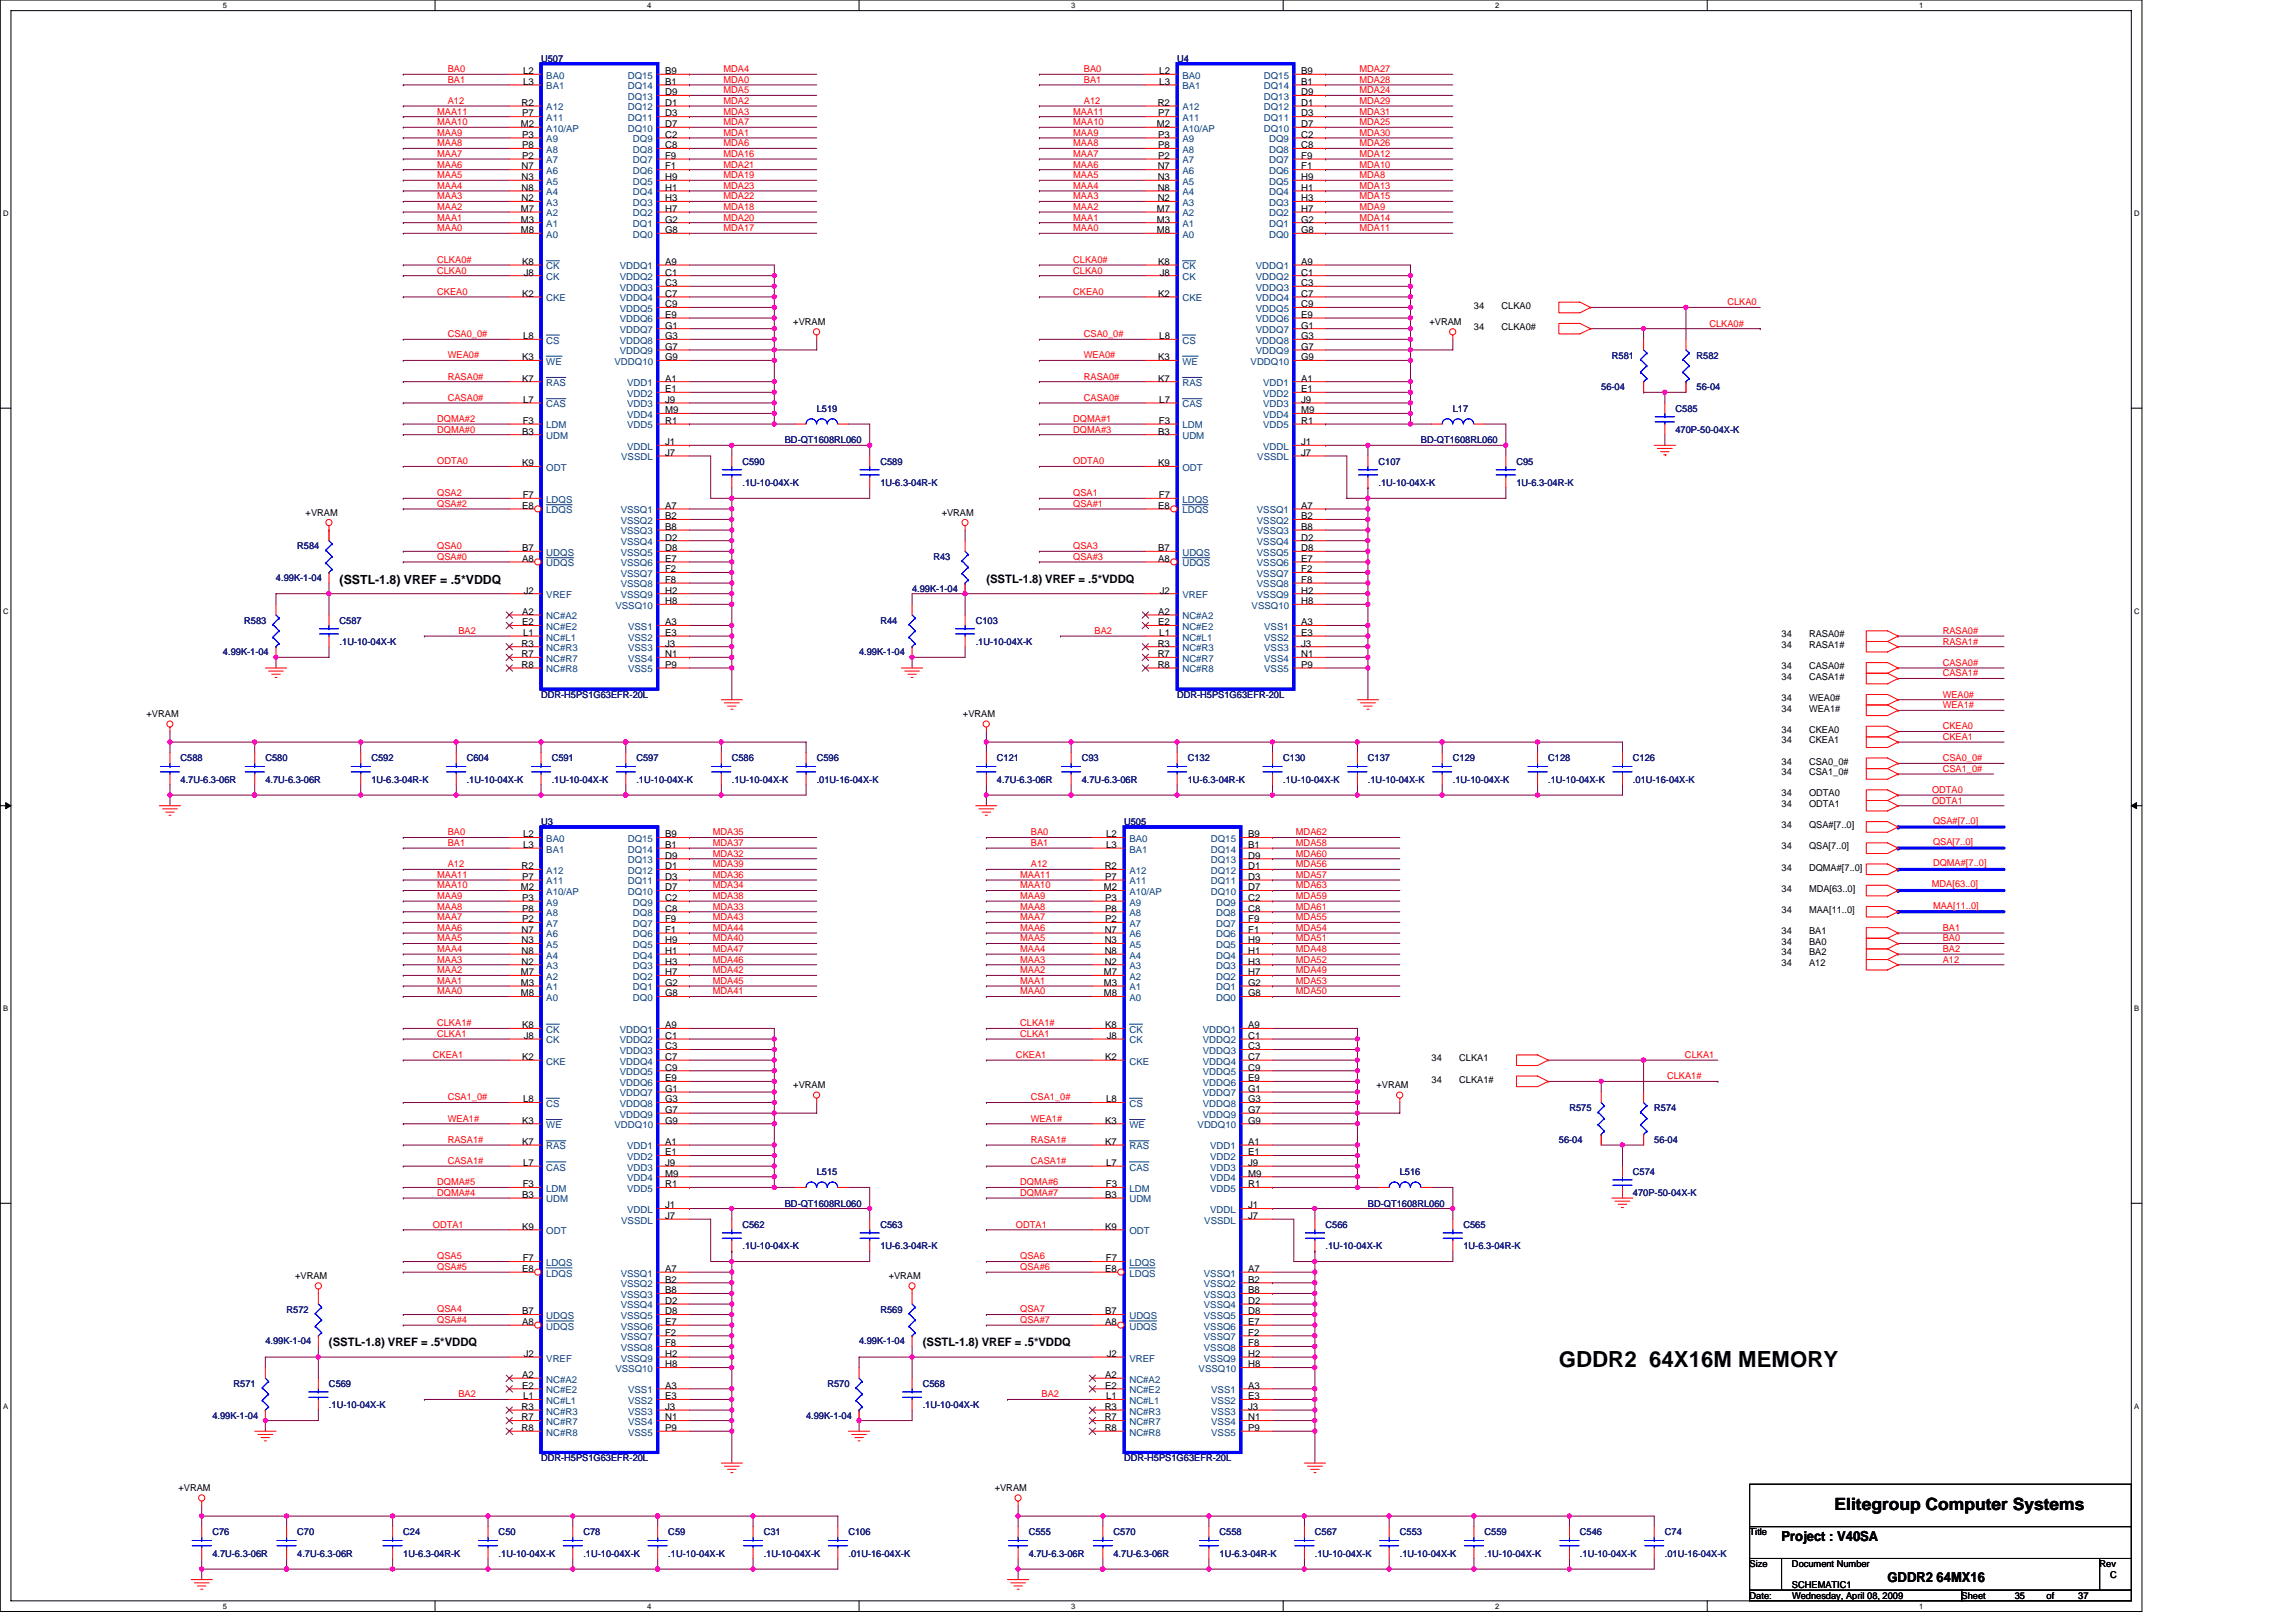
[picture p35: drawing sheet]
<svg xmlns="http://www.w3.org/2000/svg" width="297mm" height="210mm" viewBox="0 0 297 210" stroke-linecap="round" stroke-linejoin="round" font-family="sans-serif">
<defs><g id="words">
<text font-size="2.9" x="201.7" y="176.9">GDDR2 64X16M MEMORY</text>
<text font-size="2.2" x="237.3" y="195.4">Elitegroup Computer Systems</text>
<g font-size="1.8">
<text x="230.5" y="199.4">Project : V40SA</text>
<text x="244.2" y="204.7">GDDR2 64MX16</text>
</g>
<text font-size="1.6" x="43.9" y="75.6">(SSTL-1.8) VREF = .5*VDDQ</text>
<g font-size="1.5">
<text x="127.6" y="75.4">(SSTL-1.8) VREF = .5*VDDQ</text>
<text x="42.6" y="174.2">(SSTL-1.8) VREF = .5*VDDQ</text>
<text x="119.4" y="174.2">(SSTL-1.8) VREF = .5*VDDQ</text>
</g>
<g font-size="1.2" fill="#f00">
<text x="57.9" y="9.3">BA0</text>
<text x="57.9" y="10.7">BA1</text>
<text x="93.6" y="9.3">MDA4</text>
<text x="93.6" y="10.7">MDA0</text>
<text x="140.2" y="9.3">BA0</text>
<text x="140.2" y="10.7">BA1</text>
<text x="175.9" y="10.7">MDA28</text>
<text x="175.9" y="9.3">MDA27</text>
<text x="56.6" y="16.2">MAA10</text>
<text x="56.6" y="17.6">MAA9</text>
<text x="56.6" y="14.8">MAA11</text>
<text x="57.9" y="13.4">A12</text>
<text x="93.6" y="12.1">MDA5</text>
<text x="93.6" y="17.6">MDA1</text>
<text x="93.6" y="14.8">MDA3</text>
<text x="93.6" y="13.4">MDA2</text>
<text x="93.6" y="16.2">MDA7</text>
<text x="138.8" y="16.2">MAA10</text>
<text x="138.8" y="17.6">MAA9</text>
<text x="138.8" y="14.8">MAA11</text>
<text x="140.2" y="13.4">A12</text>
<text x="175.9" y="13.4">MDA29</text>
<text x="175.9" y="17.6">MDA30</text>
<text x="175.9" y="16.2">MDA25</text>
<text x="175.9" y="14.8">MDA31</text>
<text x="175.9" y="12.1">MDA24</text>
<text x="56.6" y="23.1">MAA5</text>
<text x="56.6" y="18.9">MAA8</text>
<text x="56.6" y="20.3">MAA7</text>
<text x="56.6" y="21.7">MAA6</text>
<text x="93.6" y="18.9">MDA6</text>
<text x="93.6" y="21.7">MDA21</text>
<text x="93.6" y="23.1">MDA19</text>
<text x="93.6" y="20.3">MDA16</text>
<text x="138.8" y="23.1">MAA5</text>
<text x="138.8" y="18.9">MAA8</text>
<text x="138.8" y="20.3">MAA7</text>
<text x="138.8" y="21.7">MAA6</text>
<text x="175.9" y="21.7">MDA10</text>
<text x="175.9" y="23.1">MDA8</text>
<text x="175.9" y="18.9">MDA26</text>
<text x="175.9" y="20.3">MDA12</text>
<text x="56.6" y="27.2">MAA2</text>
<text x="56.6" y="28.5">MAA1</text>
<text x="56.6" y="29.9">MAA0</text>
<text x="56.6" y="25.8">MAA3</text>
<text x="56.6" y="24.4">MAA4</text>
<text x="93.6" y="27.2">MDA18</text>
<text x="93.6" y="28.5">MDA20</text>
<text x="93.6" y="24.4">MDA23</text>
<text x="93.6" y="25.8">MDA22</text>
<text x="93.6" y="29.9">MDA17</text>
<text x="138.8" y="27.2">MAA2</text>
<text x="138.8" y="28.5">MAA1</text>
<text x="138.8" y="29.9">MAA0</text>
<text x="138.8" y="25.8">MAA3</text>
<text x="138.8" y="24.4">MAA4</text>
<text x="175.9" y="28.5">MDA14</text>
<text x="175.9" y="29.9">MDA11</text>
<text x="175.9" y="25.8">MDA15</text>
<text x="175.9" y="27.2">MDA9</text>
<text x="175.9" y="24.4">MDA13</text>
<text x="56.6" y="35.4">CLKA0</text>
<text x="56.6" y="34">CLKA0#</text>
<text x="138.8" y="35.4">CLKA0</text>
<text x="138.8" y="34">CLKA0#</text>
<text x="56.6" y="38.1">CKEA0</text>
<text x="138.8" y="38.1">CKEA0</text>
<text x="223.5" y="39.5">CLKA0</text>
<text x="57.9" y="43.6">CSA0_0#</text>
<text x="57.9" y="46.4">WEA0#</text>
<text x="140.2" y="43.6">CSA0_0#</text>
<text x="140.2" y="46.4">WEA0#</text>
<text x="221.1" y="42.2">CLKA0#</text>
<text x="57.9" y="49.1">RASA0#</text>
<text x="57.9" y="51.9">CASA0#</text>
<text x="140.2" y="49.1">RASA0#</text>
<text x="140.2" y="51.9">CASA0#</text>
<text x="56.6" y="54.6">DQMA#2</text>
<text x="56.6" y="56">DQMA#0</text>
<text x="138.8" y="56">DQMA#3</text>
<text x="138.8" y="54.6">DQMA#1</text>
<text x="56.6" y="65.6">QSA#2</text>
<text x="56.6" y="60.1">ODTA0</text>
<text x="56.6" y="64.2">QSA2</text>
<text x="138.8" y="60.1">ODTA0</text>
<text x="138.8" y="65.6">QSA#1</text>
<text x="138.8" y="64.2">QSA1</text>
<text x="56.6" y="71.1">QSA0</text>
<text x="138.8" y="71.1">QSA3</text>
<text x="56.6" y="72.4">QSA#0</text>
<text x="138.8" y="72.4">QSA#3</text>
<text x="59.3" y="82">BA2</text>
<text x="141.6" y="82">BA2</text>
<text x="251.3" y="83.4">RASA1#</text>
<text x="251.3" y="82">RASA0#</text>
<text x="251.3" y="87.5">CASA1#</text>
<text x="251.3" y="86.1">CASA0#</text>
<text x="251.3" y="91.6">WEA1#</text>
<text x="251.3" y="95.7">CKEA1</text>
<text x="251.3" y="94.4">CKEA0</text>
<text x="251.3" y="90.3">WEA0#</text>
<text x="251.3" y="99.9">CSA1_0#</text>
<text x="251.3" y="98.5">CSA0_0#</text>
<text x="250" y="102.6">ODTA0</text>
<text x="250" y="104">ODTA1</text>
<text x="250.1" y="106.6">QSA#[7..0]</text>
<text x="56.6" y="113.6">MAA11</text>
<text x="57.9" y="108.1">BA0</text>
<text x="57.9" y="109.5">BA1</text>
<text x="57.9" y="112.2">A12</text>
<text x="92.2" y="109.5">MDA37</text>
<text x="92.2" y="112.2">MDA39</text>
<text x="92.2" y="108.1">MDA35</text>
<text x="92.2" y="110.8">MDA32</text>
<text x="92.2" y="113.6">MDA36</text>
<text x="132" y="113.6">MAA11</text>
<text x="133.4" y="108.1">BA0</text>
<text x="133.4" y="109.5">BA1</text>
<text x="133.4" y="112.2">A12</text>
<text x="167.7" y="108.1">MDA62</text>
<text x="167.7" y="112.2">MDA56</text>
<text x="167.7" y="109.5">MDA58</text>
<text x="167.7" y="113.6">MDA57</text>
<text x="167.7" y="110.8">MDA60</text>
<text x="250.1" y="109.3">QSA[7..0]</text>
<text x="250.1" y="112.1">DQMA#[7..0]</text>
<text x="56.6" y="117.7">MAA8</text>
<text x="56.6" y="119.1">MAA7</text>
<text x="56.6" y="114.9">MAA10</text>
<text x="56.6" y="116.3">MAA9</text>
<text x="92.2" y="116.3">MDA38</text>
<text x="92.2" y="117.7">MDA33</text>
<text x="92.2" y="114.9">MDA34</text>
<text x="92.2" y="119.1">MDA43</text>
<text x="132" y="117.7">MAA8</text>
<text x="132" y="119.1">MAA7</text>
<text x="132" y="114.9">MAA10</text>
<text x="132" y="116.3">MAA9</text>
<text x="167.7" y="114.9">MDA63</text>
<text x="167.7" y="119.1">MDA55</text>
<text x="167.7" y="116.3">MDA59</text>
<text x="167.7" y="117.7">MDA61</text>
<text x="249.9" y="114.8">MDA[63..0]</text>
<text x="250.1" y="117.6">MAA[11..0]</text>
<text x="56.6" y="125.9">MAA2</text>
<text x="56.6" y="124.5">MAA3</text>
<text x="56.6" y="123.2">MAA4</text>
<text x="56.6" y="121.8">MAA5</text>
<text x="56.6" y="120.4">MAA6</text>
<text x="92.2" y="120.4">MDA44</text>
<text x="92.2" y="124.5">MDA46</text>
<text x="92.2" y="121.8">MDA40</text>
<text x="92.2" y="123.2">MDA47</text>
<text x="92.2" y="125.9">MDA42</text>
<text x="132" y="125.9">MAA2</text>
<text x="132" y="124.5">MAA3</text>
<text x="132" y="123.2">MAA4</text>
<text x="132" y="121.8">MAA5</text>
<text x="132" y="120.4">MAA6</text>
<text x="167.7" y="120.4">MDA54</text>
<text x="167.7" y="125.9">MDA49</text>
<text x="167.7" y="121.8">MDA51</text>
<text x="167.7" y="123.2">MDA48</text>
<text x="167.7" y="124.5">MDA52</text>
<text x="251.3" y="121.8">BA0</text>
<text x="251.3" y="120.4">BA1</text>
<text x="251.3" y="124.5">A12</text>
<text x="251.3" y="123.2">BA2</text>
<text x="56.6" y="127.3">MAA1</text>
<text x="56.6" y="128.7">MAA0</text>
<text x="92.2" y="128.7">MDA41</text>
<text x="92.2" y="127.3">MDA45</text>
<text x="132" y="127.3">MAA1</text>
<text x="132" y="128.7">MAA0</text>
<text x="167.7" y="127.3">MDA53</text>
<text x="167.7" y="128.7">MDA50</text>
<text x="56" y="136.9">CKEA1</text>
<text x="56.6" y="132.8">CLKA1#</text>
<text x="56.6" y="134.2">CLKA1</text>
<text x="131.4" y="136.9">CKEA1</text>
<text x="132" y="132.8">CLKA1#</text>
<text x="132" y="134.2">CLKA1</text>
<text x="218" y="136.9">CLKA1</text>
<text x="57.9" y="142.4">CSA1_0#</text>
<text x="133.4" y="142.4">CSA1_0#</text>
<text x="215.7" y="139.6">CLKA1#</text>
<text x="57.9" y="145.1">WEA1#</text>
<text x="57.9" y="147.9">RASA1#</text>
<text x="133.4" y="145.1">WEA1#</text>
<text x="133.4" y="147.9">RASA1#</text>
<text x="56.6" y="153.4">DQMA#5</text>
<text x="56.6" y="154.7">DQMA#4</text>
<text x="57.9" y="150.6">CASA1#</text>
<text x="132" y="153.4">DQMA#6</text>
<text x="132" y="154.7">DQMA#7</text>
<text x="133.4" y="150.6">CASA1#</text>
<text x="56" y="158.8">ODTA1</text>
<text x="131.4" y="158.8">ODTA1</text>
<text x="56.6" y="164.3">QSA#5</text>
<text x="56.6" y="162.9">QSA5</text>
<text x="132" y="164.3">QSA#6</text>
<text x="132" y="162.9">QSA6</text>
<text x="56.6" y="171.2">QSA#4</text>
<text x="56.6" y="169.8">QSA4</text>
<text x="132" y="171.2">QSA#7</text>
<text x="132" y="169.8">QSA7</text>
<text x="59.3" y="180.8">BA2</text>
<text x="134.7" y="180.8">BA2</text>
</g>
<g font-size="1.2">
<text x="67.7" y="11">L3</text>
<text x="67.7" y="9.6">L2</text>
<text x="86" y="11">B1</text>
<text x="86" y="9.6">B9</text>
<text x="150" y="11">L3</text>
<text x="150" y="9.6">L2</text>
<text x="168.3" y="11">B1</text>
<text x="168.3" y="9.6">B9</text>
<text x="67.4" y="16.4">M2</text>
<text x="67.5" y="13.7">R2</text>
<text x="67.5" y="15.1">P7</text>
<text x="67.5" y="17.8">P3</text>
<text x="86" y="12.3">D9</text>
<text x="86" y="13.7">D1</text>
<text x="86" y="15.1">D3</text>
<text x="86" y="16.4">D7</text>
<text x="86" y="17.8">C2</text>
<text x="149.7" y="16.4">M2</text>
<text x="149.8" y="13.7">R2</text>
<text x="149.8" y="15.1">P7</text>
<text x="149.8" y="17.8">P3</text>
<text x="168.3" y="12.3">D9</text>
<text x="168.3" y="13.7">D1</text>
<text x="168.3" y="15.1">D3</text>
<text x="168.3" y="16.4">D7</text>
<text x="168.3" y="17.8">C2</text>
<text x="67.5" y="21.9">N7</text>
<text x="67.5" y="23.3">N3</text>
<text x="67.5" y="19.2">P8</text>
<text x="67.5" y="20.6">P2</text>
<text x="86" y="19.2">C8</text>
<text x="86" y="20.6">F9</text>
<text x="86" y="21.9">F1</text>
<text x="86" y="23.3">H9</text>
<text x="149.8" y="21.9">N7</text>
<text x="149.8" y="23.3">N3</text>
<text x="149.8" y="19.2">P8</text>
<text x="149.8" y="20.6">P2</text>
<text x="168.3" y="19.2">C8</text>
<text x="168.3" y="20.6">F9</text>
<text x="168.3" y="21.9">F1</text>
<text x="168.3" y="23.3">H9</text>
<text x="67.4" y="28.8">M3</text>
<text x="67.4" y="27.4">M7</text>
<text x="67.5" y="24.7">N8</text>
<text x="67.5" y="26">N2</text>
<text x="86" y="24.7">H1</text>
<text x="86" y="26">H3</text>
<text x="86" y="27.4">H7</text>
<text x="86" y="28.8">G2</text>
<text x="149.7" y="28.8">M3</text>
<text x="149.7" y="27.4">M7</text>
<text x="149.8" y="24.7">N8</text>
<text x="149.8" y="26">N2</text>
<text x="168.3" y="24.7">H1</text>
<text x="168.3" y="26">H3</text>
<text x="168.3" y="27.4">H7</text>
<text x="168.3" y="28.8">G2</text>
<text x="67.4" y="30.2">M8</text>
<text x="67.5" y="34.3">K8</text>
<text x="67.8" y="35.6">J8</text>
<text x="86" y="34.3">A9</text>
<text x="86" y="35.6">C1</text>
<text x="86" y="30.2">G8</text>
<text x="149.7" y="30.2">M8</text>
<text x="149.8" y="34.3">K8</text>
<text x="150" y="35.6">J8</text>
<text x="168.3" y="34.3">A9</text>
<text x="168.3" y="35.6">C1</text>
<text x="168.3" y="30.2">G8</text>
<text x="67.5" y="38.4">K2</text>
<text x="86" y="37">C3</text>
<text x="86" y="38.4">C7</text>
<text x="86" y="39.8">C9</text>
<text x="86" y="41.1">E9</text>
<text x="102.6" y="42">+VRAM</text>
<text x="149.8" y="38.4">K2</text>
<text x="168.3" y="37">C3</text>
<text x="168.3" y="38.4">C7</text>
<text x="168.3" y="39.8">C9</text>
<text x="168.3" y="41.1">E9</text>
<text x="184.9" y="42">+VRAM</text>
<text x="190.7" y="39.9">34</text>
<text x="194.3" y="39.9">CLKA0</text>
<text x="67.5" y="46.6">K3</text>
<text x="67.7" y="43.9">L8</text>
<text x="86" y="42.5">G1</text>
<text x="86" y="43.9">G3</text>
<text x="86" y="45.3">G7</text>
<text x="86" y="46.6">G9</text>
<text x="149.8" y="46.6">K3</text>
<text x="150" y="43.9">L8</text>
<text x="168.3" y="42.5">G1</text>
<text x="168.3" y="43.9">G3</text>
<text x="168.3" y="45.3">G7</text>
<text x="168.3" y="46.6">G9</text>
<text x="190.7" y="42.7">34</text>
<text x="194.3" y="42.7">CLKA0#</text>
<text x="67.5" y="49.4">K7</text>
<text x="67.7" y="52.1">L7</text>
<text x="86" y="49.4">A1</text>
<text x="86" y="50.7">E1</text>
<text x="86" y="52.1">J9</text>
<text x="86" y="53.5">M9</text>
<text x="149.8" y="49.4">K7</text>
<text x="150" y="52.1">L7</text>
<text x="168.3" y="49.4">A1</text>
<text x="168.3" y="50.7">E1</text>
<text x="168.3" y="52.1">J9</text>
<text x="168.3" y="53.5">M9</text>
<text x="67.5" y="56.2">B3</text>
<text x="67.6" y="54.8">F3</text>
<text x="86" y="54.8">R1</text>
<text x="86" y="57.6">J1</text>
<text x="86" y="59">J7</text>
<text x="149.8" y="56.2">B3</text>
<text x="149.9" y="54.8">F3</text>
<text x="168.3" y="54.8">R1</text>
<text x="168.3" y="57.6">J1</text>
<text x="168.3" y="59">J7</text>
<text x="67.5" y="65.8">E8</text>
<text x="67.5" y="60.3">K9</text>
<text x="67.6" y="64.5">F7</text>
<text x="86" y="65.8">A7</text>
<text x="149.8" y="65.8">E8</text>
<text x="149.8" y="60.3">K9</text>
<text x="149.9" y="64.5">F7</text>
<text x="168.3" y="65.8">A7</text>
<text x="39.5" y="66.7">+VRAM</text>
<text x="67.5" y="71.3">B7</text>
<text x="86" y="67.2">B2</text>
<text x="86" y="68.6">B8</text>
<text x="86" y="69.9">D2</text>
<text x="86" y="71.3">D8</text>
<text x="121.8" y="66.7">+VRAM</text>
<text x="149.8" y="71.3">B7</text>
<text x="168.3" y="67.2">B2</text>
<text x="168.3" y="68.6">B8</text>
<text x="168.3" y="69.9">D2</text>
<text x="168.3" y="71.3">D8</text>
<text x="67.5" y="72.7">A8</text>
<text x="67.8" y="76.8">J2</text>
<text x="86" y="72.7">E7</text>
<text x="86" y="74">F2</text>
<text x="86" y="75.4">F8</text>
<text x="86" y="76.8">H2</text>
<text x="149.8" y="72.7">A8</text>
<text x="150" y="76.8">J2</text>
<text x="168.3" y="72.7">E7</text>
<text x="168.3" y="74">F2</text>
<text x="168.3" y="75.4">F8</text>
<text x="168.3" y="76.8">H2</text>
<text x="67.5" y="83.7">R3</text>
<text x="67.5" y="79.5">A2</text>
<text x="67.5" y="80.9">E2</text>
<text x="67.7" y="82.3">L1</text>
<text x="86" y="78.2">H8</text>
<text x="86" y="80.9">A3</text>
<text x="86" y="82.3">E3</text>
<text x="86" y="83.7">J3</text>
<text x="149.8" y="83.7">R3</text>
<text x="149.8" y="79.5">A2</text>
<text x="149.8" y="80.9">E2</text>
<text x="150" y="82.3">L1</text>
<text x="168.3" y="78.2">H8</text>
<text x="168.3" y="80.9">A3</text>
<text x="168.3" y="82.3">E3</text>
<text x="168.3" y="83.7">J3</text>
<text x="230.5" y="82.5">34</text>
<text x="230.5" y="83.8">34</text>
<text x="234" y="82.5">RASA0#</text>
<text x="234" y="83.8">RASA1#</text>
<text x="67.5" y="86.4">R8</text>
<text x="67.5" y="85">R7</text>
<text x="86" y="85">N1</text>
<text x="86" y="86.4">P9</text>
<text x="149.8" y="86.4">R8</text>
<text x="149.8" y="85">R7</text>
<text x="168.3" y="85">N1</text>
<text x="168.3" y="86.4">P9</text>
<text x="230.5" y="86.6">34</text>
<text x="230.5" y="87.9">34</text>
<text x="234" y="86.6">CASA0#</text>
<text x="234" y="87.9">CASA1#</text>
<text x="19" y="92.8">+VRAM</text>
<text x="124.6" y="92.8">+VRAM</text>
<text x="230.5" y="90.7">34</text>
<text x="230.5" y="92.1">34</text>
<text x="230.5" y="94.8">34</text>
<text x="234" y="90.7">WEA0#</text>
<text x="234" y="92.1">WEA1#</text>
<text x="234" y="94.8">CKEA0</text>
<text x="230.5" y="96.2">34</text>
<text x="230.5" y="98.9">34</text>
<text x="230.5" y="100.3">34</text>
<text x="234" y="96.2">CKEA1</text>
<text x="234" y="98.9">CSA0_0#</text>
<text x="234" y="100.3">CSA1_0#</text>
<text x="230.5" y="103">34</text>
<text x="230.5" y="104.4">34</text>
<text x="230.5" y="107.1">34</text>
<text x="234" y="103">ODTA0</text>
<text x="234" y="104.4">ODTA1</text>
<text x="234" y="107.1">QSA#[7..0]</text>
<text x="67.5" y="112.5">R2</text>
<text x="67.5" y="113.8">P7</text>
<text x="67.7" y="109.7">L3</text>
<text x="67.7" y="108.3">L2</text>
<text x="86" y="109.7">B1</text>
<text x="86" y="111.1">D9</text>
<text x="86" y="112.5">D1</text>
<text x="86" y="113.8">D3</text>
<text x="86" y="108.3">B9</text>
<text x="142.9" y="112.5">R2</text>
<text x="143" y="113.8">P7</text>
<text x="143.1" y="109.7">L3</text>
<text x="143.1" y="108.3">L2</text>
<text x="161.5" y="109.7">B1</text>
<text x="161.5" y="111.1">D9</text>
<text x="161.5" y="112.5">D1</text>
<text x="161.5" y="113.8">D3</text>
<text x="161.5" y="108.3">B9</text>
<text x="230.5" y="109.9">34</text>
<text x="230.5" y="112.6">34</text>
<text x="234" y="109.9">QSA[7..0]</text>
<text x="234" y="112.6">DQMA#[7..0]</text>
<text x="67.4" y="115.2">M2</text>
<text x="67.5" y="116.6">P3</text>
<text x="67.5" y="117.9">P8</text>
<text x="67.5" y="119.3">P2</text>
<text x="86" y="115.2">D7</text>
<text x="86" y="116.6">C2</text>
<text x="86" y="117.9">C8</text>
<text x="86" y="119.3">F9</text>
<text x="142.8" y="115.2">M2</text>
<text x="143" y="116.6">P3</text>
<text x="143" y="117.9">P8</text>
<text x="143" y="119.3">P2</text>
<text x="161.5" y="115.2">D7</text>
<text x="161.5" y="116.6">C2</text>
<text x="161.5" y="117.9">C8</text>
<text x="161.5" y="119.3">F9</text>
<text x="230.5" y="115.4">34</text>
<text x="230.5" y="118.1">34</text>
<text x="234" y="115.4">MDA[63..0]</text>
<text x="234" y="118.1">MAA[11..0]</text>
<text x="67.5" y="120.7">N7</text>
<text x="67.5" y="122">N3</text>
<text x="67.5" y="123.4">N8</text>
<text x="67.5" y="124.8">N2</text>
<text x="86" y="120.7">F1</text>
<text x="86" y="122">H9</text>
<text x="86" y="123.4">H1</text>
<text x="86" y="124.8">H3</text>
<text x="142.9" y="120.7">N7</text>
<text x="142.9" y="122">N3</text>
<text x="142.9" y="123.4">N8</text>
<text x="142.9" y="124.8">N2</text>
<text x="161.5" y="120.7">F1</text>
<text x="161.5" y="122">H9</text>
<text x="161.5" y="123.4">H1</text>
<text x="161.5" y="124.8">H3</text>
<text x="230.5" y="120.9">34</text>
<text x="230.5" y="122.2">34</text>
<text x="230.5" y="125">34</text>
<text x="230.5" y="123.6">34</text>
<text x="234" y="120.9">BA1</text>
<text x="234" y="122.2">BA0</text>
<text x="234" y="125">A12</text>
<text x="234" y="123.6">BA2</text>
<text x="67.4" y="128.9">M8</text>
<text x="67.4" y="127.6">M3</text>
<text x="67.4" y="126.2">M7</text>
<text x="86" y="126.2">H7</text>
<text x="86" y="127.6">G2</text>
<text x="86" y="128.9">G8</text>
<text x="142.8" y="128.9">M8</text>
<text x="142.8" y="127.6">M3</text>
<text x="142.8" y="126.2">M7</text>
<text x="161.5" y="126.2">H7</text>
<text x="161.5" y="127.6">G2</text>
<text x="161.5" y="128.9">G8</text>
<text x="67.5" y="133">K8</text>
<text x="67.5" y="137.1">K2</text>
<text x="67.8" y="134.4">J8</text>
<text x="86" y="133">A9</text>
<text x="86" y="134.4">C1</text>
<text x="86" y="135.8">C3</text>
<text x="86" y="137.1">C7</text>
<text x="143" y="133">K8</text>
<text x="143" y="137.1">K2</text>
<text x="143.2" y="134.4">J8</text>
<text x="161.5" y="133">A9</text>
<text x="161.5" y="134.4">C1</text>
<text x="161.5" y="135.8">C3</text>
<text x="161.5" y="137.1">C7</text>
<text x="185.2" y="137.3">34</text>
<text x="188.8" y="137.3">CLKA1</text>
<text x="67.7" y="142.6">L8</text>
<text x="86" y="138.5">C9</text>
<text x="86" y="139.9">E9</text>
<text x="86" y="141.3">G1</text>
<text x="86" y="142.6">G3</text>
<text x="86" y="144">G7</text>
<text x="102.6" y="140.8">+VRAM</text>
<text x="143.1" y="142.6">L8</text>
<text x="161.5" y="138.5">C9</text>
<text x="161.5" y="139.9">E9</text>
<text x="161.5" y="141.3">G1</text>
<text x="161.5" y="142.6">G3</text>
<text x="161.5" y="144">G7</text>
<text x="178.1" y="140.8">+VRAM</text>
<text x="185.2" y="140.1">34</text>
<text x="188.8" y="140.1">CLKA1#</text>
<text x="67.5" y="148.1">K7</text>
<text x="67.5" y="145.4">K3</text>
<text x="86" y="148.1">A1</text>
<text x="86" y="149.5">E1</text>
<text x="86" y="145.4">G9</text>
<text x="143" y="148.1">K7</text>
<text x="143" y="145.4">K3</text>
<text x="161.5" y="145.4">G9</text>
<text x="161.5" y="148.1">A1</text>
<text x="161.5" y="149.5">E1</text>
<text x="67.5" y="155">B3</text>
<text x="67.6" y="153.6">F3</text>
<text x="67.7" y="150.9">L7</text>
<text x="86" y="150.9">J9</text>
<text x="86" y="152.2">M9</text>
<text x="86" y="153.6">R1</text>
<text x="143" y="155">B3</text>
<text x="143.1" y="153.6">F3</text>
<text x="143.1" y="150.9">L7</text>
<text x="161.5" y="150.9">J9</text>
<text x="161.5" y="152.2">M9</text>
<text x="161.5" y="153.6">R1</text>
<text x="67.5" y="159.1">K9</text>
<text x="86" y="156.3">J1</text>
<text x="86" y="157.7">J7</text>
<text x="143" y="159.1">K9</text>
<text x="161.5" y="157.7">J7</text>
<text x="161.5" y="156.3">J1</text>
<text x="38.2" y="165.4">+VRAM</text>
<text x="67.5" y="164.6">E8</text>
<text x="67.6" y="163.2">F7</text>
<text x="86" y="164.6">A7</text>
<text x="86" y="165.9">B2</text>
<text x="86" y="167.3">B8</text>
<text x="115" y="165.4">+VRAM</text>
<text x="143" y="164.6">E8</text>
<text x="143.1" y="163.2">F7</text>
<text x="161.5" y="164.6">A7</text>
<text x="161.5" y="165.9">B2</text>
<text x="161.5" y="167.3">B8</text>
<text x="67.5" y="171.4">A8</text>
<text x="67.5" y="170.1">B7</text>
<text x="86" y="168.7">D2</text>
<text x="86" y="170.1">D8</text>
<text x="86" y="171.4">E7</text>
<text x="86" y="172.8">F2</text>
<text x="143" y="171.4">A8</text>
<text x="143" y="170.1">B7</text>
<text x="161.5" y="168.7">D2</text>
<text x="161.5" y="170.1">D8</text>
<text x="161.5" y="171.4">E7</text>
<text x="161.5" y="172.8">F2</text>
<text x="67.5" y="178.3">A2</text>
<text x="67.5" y="179.7">E2</text>
<text x="67.8" y="175.6">J2</text>
<text x="86" y="176.9">H8</text>
<text x="86" y="179.7">A3</text>
<text x="86" y="174.2">F8</text>
<text x="86" y="175.6">H2</text>
<text x="143" y="178.3">A2</text>
<text x="143" y="179.7">E2</text>
<text x="143.2" y="175.6">J2</text>
<text x="161.5" y="176.9">H8</text>
<text x="161.5" y="179.7">A3</text>
<text x="161.5" y="174.2">F8</text>
<text x="161.5" y="175.6">H2</text>
<text x="67.5" y="185.1">R8</text>
<text x="67.5" y="182.4">R3</text>
<text x="67.5" y="183.8">R7</text>
<text x="67.7" y="181">L1</text>
<text x="86" y="181">E3</text>
<text x="86" y="182.4">J3</text>
<text x="86" y="183.8">N1</text>
<text x="86" y="185.1">P9</text>
<text x="142.9" y="185.1">R8</text>
<text x="142.9" y="182.4">R3</text>
<text x="142.9" y="183.8">R7</text>
<text x="143.1" y="181">L1</text>
<text x="161.5" y="181">E3</text>
<text x="161.5" y="182.4">J3</text>
<text x="161.5" y="183.8">N1</text>
<text x="161.5" y="185.1">P9</text>
<text x="23.1" y="192.9">+VRAM</text>
<text x="128.7" y="192.9">+VRAM</text>
<text x="226.4" y="198.6">Title</text>
<text x="226.4" y="202.8">Size</text>
<text x="231.8" y="202.8">Document Number</text>
<text x="271.6" y="202.8">Rev</text>
<text x="226.4" y="206.9">Date:</text>
<text x="231.8" y="205.5">SCHEMATIC1</text>
<text x="231.8" y="206.9">Wednesday, April 08, 2009</text>
<text x="253.8" y="206.9">Sheet</text>
<text x="260.6" y="206.9">35</text>
<text x="264.8" y="206.9">of</text>
<text x="268.9" y="206.9">37</text>
<text x="273" y="204.1">C</text>
</g>
<g font-size="1.2" fill="#000080">
<text x="70" y="8">U507</text>
<text x="152.3" y="8">U4</text>
<text x="208.5" y="46.4">R581</text>
<text x="219.5" y="46.4">R582</text>
<text x="105.7" y="53.3">L519</text>
<text x="188" y="53.3">L17</text>
<text x="207.2" y="50.5">56-04</text>
<text x="216.8" y="53.3">C585</text>
<text x="219.5" y="50.5">56-04</text>
<text x="101.5" y="57.4">BD-QT1608RL060</text>
<text x="183.8" y="57.4">BD-QT1608RL060</text>
<text x="216.8" y="56">470P-50-04X-K</text>
<text x="96.1" y="60.1">C590</text>
<text x="96.1" y="62.8">.1U-10-04X-K</text>
<text x="113.9" y="60.1">C589</text>
<text x="113.9" y="62.8">1U-6.3-04R-K</text>
<text x="178.3" y="60.1">C107</text>
<text x="178.3" y="62.8">.1U-10-04X-K</text>
<text x="196.2" y="60.1">C95</text>
<text x="196.2" y="62.8">1U-6.3-04R-K</text>
<text x="38.5" y="71.1">R584</text>
<text x="35.7" y="75.2">4.99K-1-04</text>
<text x="118" y="76.6">4.99K-1-04</text>
<text x="120.8" y="72.5">R43</text>
<text x="31.6" y="80.7">R583</text>
<text x="43.9" y="80.7">C587</text>
<text x="43.9" y="83.4">.1U-10-04X-K</text>
<text x="113.9" y="80.7">R44</text>
<text x="126.2" y="80.7">C103</text>
<text x="126.2" y="83.4">.1U-10-04X-K</text>
<text x="28.8" y="84.8">4.99K-1-04</text>
<text x="111.1" y="84.8">4.99K-1-04</text>
<text x="70" y="90.3">DDR-H5PS1G63EFR-20L</text>
<text x="152.3" y="90.3">DDR-H5PS1G63EFR-20L</text>
<text x="23.4" y="98.5">C588</text>
<text x="23.4" y="101.3">4.7U-6.3-06R</text>
<text x="34.3" y="98.5">C580</text>
<text x="34.3" y="101.3">4.7U-6.3-06R</text>
<text x="48" y="98.5">C592</text>
<text x="48" y="101.3">1U-6.3-04R-K</text>
<text x="60.4" y="98.5">C604</text>
<text x="60.4" y="101.3">.1U-10-04X-K</text>
<text x="71.4" y="98.5">C591</text>
<text x="71.4" y="101.3">.1U-10-04X-K</text>
<text x="82.3" y="98.5">C597</text>
<text x="82.3" y="101.3">.1U-10-04X-K</text>
<text x="94.7" y="98.5">C586</text>
<text x="94.7" y="101.3">.1U-10-04X-K</text>
<text x="105.7" y="98.5">C596</text>
<text x="105.7" y="101.3">.01U-16-04X-K</text>
<text x="129" y="98.5">C121</text>
<text x="129" y="101.3">4.7U-6.3-06R</text>
<text x="140" y="98.5">C93</text>
<text x="140" y="101.3">4.7U-6.3-06R</text>
<text x="153.7" y="98.5">C132</text>
<text x="153.7" y="101.3">1U-6.3-04R-K</text>
<text x="166" y="98.5">C130</text>
<text x="166" y="101.3">.1U-10-04X-K</text>
<text x="177" y="98.5">C137</text>
<text x="177" y="101.3">.1U-10-04X-K</text>
<text x="188" y="98.5">C129</text>
<text x="188" y="101.3">.1U-10-04X-K</text>
<text x="200.3" y="98.5">C128</text>
<text x="200.3" y="101.3">.1U-10-04X-K</text>
<text x="211.3" y="98.5">C126</text>
<text x="211.3" y="101.3">.01U-16-04X-K</text>
<text x="70" y="106.7">U3</text>
<text x="145.4" y="106.7">U505</text>
<text x="203" y="143.8">R575</text>
<text x="214" y="143.8">R574</text>
<text x="201.7" y="147.9">56-04</text>
<text x="214" y="147.9">56-04</text>
<text x="105.7" y="152">L515</text>
<text x="181.1" y="152">L516</text>
<text x="211.3" y="152">C574</text>
<text x="211.3" y="154.7">470P-50-04X-K</text>
<text x="96.1" y="158.9">C562</text>
<text x="96.1" y="161.6">.1U-10-04X-K</text>
<text x="101.5" y="156.1">BD-QT1608RL060</text>
<text x="113.9" y="158.9">C563</text>
<text x="113.9" y="161.6">1U-6.3-04R-K</text>
<text x="171.5" y="158.9">C566</text>
<text x="171.5" y="161.6">.1U-10-04X-K</text>
<text x="177" y="156.1">BD-QT1608RL060</text>
<text x="189.3" y="158.9">C565</text>
<text x="189.3" y="161.6">1U-6.3-04R-K</text>
<text x="34.3" y="173.9">4.99K-1-04</text>
<text x="37.1" y="169.8">R572</text>
<text x="111.1" y="173.9">4.99K-1-04</text>
<text x="113.9" y="169.8">R569</text>
<text x="30.2" y="179.4">R571</text>
<text x="42.6" y="179.4">C569</text>
<text x="107" y="179.4">R570</text>
<text x="119.4" y="179.4">C568</text>
<text x="27.5" y="183.6">4.99K-1-04</text>
<text x="42.6" y="182.2">.1U-10-04X-K</text>
<text x="104.3" y="183.6">4.99K-1-04</text>
<text x="119.4" y="182.2">.1U-10-04X-K</text>
<text x="70" y="189">DDR-H5PS1G63EFR-20L</text>
<text x="145.4" y="189">DDR-H5PS1G63EFR-20L</text>
<text x="27.5" y="198.6">C76</text>
<text x="27.5" y="201.4">4.7U-6.3-06R</text>
<text x="38.5" y="198.6">C70</text>
<text x="38.5" y="201.4">4.7U-6.3-06R</text>
<text x="52.2" y="198.6">C24</text>
<text x="52.2" y="201.4">1U-6.3-04R-K</text>
<text x="64.5" y="198.6">C50</text>
<text x="64.5" y="201.4">.1U-10-04X-K</text>
<text x="75.5" y="198.6">C78</text>
<text x="75.5" y="201.4">.1U-10-04X-K</text>
<text x="86.5" y="198.6">C59</text>
<text x="86.5" y="201.4">.1U-10-04X-K</text>
<text x="98.8" y="198.6">C31</text>
<text x="98.8" y="201.4">.1U-10-04X-K</text>
<text x="109.8" y="198.6">C106</text>
<text x="109.8" y="201.4">.01U-16-04X-K</text>
<text x="133.1" y="198.6">C555</text>
<text x="133.1" y="201.4">4.7U-6.3-06R</text>
<text x="144.1" y="198.6">C570</text>
<text x="144.1" y="201.4">4.7U-6.3-06R</text>
<text x="157.8" y="198.6">C558</text>
<text x="157.8" y="201.4">1U-6.3-04R-K</text>
<text x="170.1" y="198.6">C567</text>
<text x="170.1" y="201.4">.1U-10-04X-K</text>
<text x="181.1" y="198.6">C553</text>
<text x="181.1" y="201.4">.1U-10-04X-K</text>
<text x="192.1" y="198.6">C559</text>
<text x="192.1" y="201.4">.1U-10-04X-K</text>
<text x="204.4" y="198.6">C546</text>
<text x="204.4" y="201.4">.1U-10-04X-K</text>
<text x="215.4" y="198.6">C74</text>
<text x="215.4" y="201.4">.01U-16-04X-K</text>
</g>
<g font-size="1.2" fill="#004080">
<text x="70.7" y="11.6">BA1</text>
<text x="70.7" y="10.2">BA0</text>
<text x="81.2" y="11.6">DQ14</text>
<text x="81.2" y="10.2">DQ15</text>
<text x="153" y="11.6">BA1</text>
<text x="153" y="10.2">BA0</text>
<text x="163.5" y="11.6">DQ14</text>
<text x="163.5" y="10.2">DQ15</text>
<text x="70.7" y="15.7">A11</text>
<text x="70.7" y="17">A10/AP</text>
<text x="70.7" y="14.3">A12</text>
<text x="81.2" y="12.9">DQ13</text>
<text x="81.2" y="14.3">DQ12</text>
<text x="81.2" y="15.7">DQ11</text>
<text x="81.2" y="17">DQ10</text>
<text x="153" y="15.7">A11</text>
<text x="153" y="17">A10/AP</text>
<text x="153" y="14.3">A12</text>
<text x="163.5" y="12.9">DQ13</text>
<text x="163.5" y="14.3">DQ12</text>
<text x="163.5" y="15.7">DQ11</text>
<text x="163.5" y="17">DQ10</text>
<text x="70.7" y="18.4">A9</text>
<text x="70.7" y="19.8">A8</text>
<text x="70.7" y="21.1">A7</text>
<text x="70.7" y="22.5">A6</text>
<text x="70.7" y="23.9">A5</text>
<text x="81.9" y="18.4">DQ9</text>
<text x="81.9" y="19.8">DQ8</text>
<text x="81.9" y="21.1">DQ7</text>
<text x="81.9" y="22.5">DQ6</text>
<text x="81.9" y="23.9">DQ5</text>
<text x="153" y="18.4">A9</text>
<text x="153" y="19.8">A8</text>
<text x="153" y="21.1">A7</text>
<text x="153" y="22.5">A6</text>
<text x="153" y="23.9">A5</text>
<text x="164.2" y="18.4">DQ9</text>
<text x="164.2" y="19.8">DQ8</text>
<text x="164.2" y="21.1">DQ7</text>
<text x="164.2" y="22.5">DQ6</text>
<text x="164.2" y="23.9">DQ5</text>
<text x="70.7" y="25.3">A4</text>
<text x="70.7" y="26.6">A3</text>
<text x="70.7" y="29.4">A1</text>
<text x="70.7" y="28">A2</text>
<text x="81.9" y="25.3">DQ4</text>
<text x="81.9" y="26.6">DQ3</text>
<text x="81.9" y="28">DQ2</text>
<text x="81.9" y="29.4">DQ1</text>
<text x="153" y="25.3">A4</text>
<text x="153" y="26.6">A3</text>
<text x="153" y="29.4">A1</text>
<text x="153" y="28">A2</text>
<text x="164.2" y="25.3">DQ4</text>
<text x="164.2" y="26.6">DQ3</text>
<text x="164.2" y="28">DQ2</text>
<text x="164.2" y="29.4">DQ1</text>
<text x="70.7" y="30.8">A0</text>
<text x="70.7" y="34.9">CK</text>
<text x="80.2" y="34.9">VDDQ1</text>
<text x="81.9" y="30.8">DQ0</text>
<text x="153" y="30.8">A0</text>
<text x="153" y="34.9">CK</text>
<text x="162.5" y="34.9">VDDQ1</text>
<text x="164.2" y="30.8">DQ0</text>
<text x="70.7" y="39">CKE</text>
<text x="70.7" y="36.2">CK</text>
<text x="80.2" y="36.2">VDDQ2</text>
<text x="80.2" y="37.6">VDDQ3</text>
<text x="80.2" y="39">VDDQ4</text>
<text x="80.2" y="40.3">VDDQ5</text>
<text x="80.2" y="41.7">VDDQ6</text>
<text x="153" y="39">CKE</text>
<text x="153" y="36.2">CK</text>
<text x="162.5" y="36.2">VDDQ2</text>
<text x="162.5" y="37.6">VDDQ3</text>
<text x="162.5" y="39">VDDQ4</text>
<text x="162.5" y="40.3">VDDQ5</text>
<text x="162.5" y="41.7">VDDQ6</text>
<text x="70.7" y="44.5">CS</text>
<text x="70.7" y="47.2">WE</text>
<text x="79.5" y="47.2">VDDQ10</text>
<text x="80.2" y="43.1">VDDQ7</text>
<text x="80.2" y="44.5">VDDQ8</text>
<text x="80.2" y="45.8">VDDQ9</text>
<text x="153" y="44.5">CS</text>
<text x="153" y="47.2">WE</text>
<text x="161.8" y="47.2">VDDQ10</text>
<text x="162.5" y="43.1">VDDQ7</text>
<text x="162.5" y="44.5">VDDQ8</text>
<text x="162.5" y="45.8">VDDQ9</text>
<text x="70.7" y="50">RAS</text>
<text x="70.7" y="52.7">CAS</text>
<text x="81.1" y="50">VDD1</text>
<text x="81.1" y="51.3">VDD2</text>
<text x="81.1" y="52.7">VDD3</text>
<text x="153" y="50">RAS</text>
<text x="153" y="52.7">CAS</text>
<text x="163.4" y="50">VDD1</text>
<text x="163.4" y="51.3">VDD2</text>
<text x="163.4" y="52.7">VDD3</text>
<text x="70.7" y="55.4">LDM</text>
<text x="70.7" y="56.8">UDM</text>
<text x="80.4" y="59.6">VSSDL</text>
<text x="81.1" y="54.1">VDD4</text>
<text x="81.1" y="55.4">VDD5</text>
<text x="81.1" y="58.2">VDDL</text>
<text x="153" y="55.4">LDM</text>
<text x="153" y="56.8">UDM</text>
<text x="162.7" y="59.6">VSSDL</text>
<text x="163.4" y="54.1">VDD4</text>
<text x="163.4" y="55.4">VDD5</text>
<text x="163.4" y="58.2">VDDL</text>
<text x="70.7" y="60.9">ODT</text>
<text x="70.7" y="65">LDQS</text>
<text x="153" y="60.9">ODT</text>
<text x="153" y="65">LDQS</text>
<text x="70.7" y="71.9">UDQS</text>
<text x="70.7" y="66.4">LDQS</text>
<text x="80.3" y="66.4">VSSQ1</text>
<text x="80.3" y="67.8">VSSQ2</text>
<text x="80.3" y="69.2">VSSQ3</text>
<text x="80.3" y="70.5">VSSQ4</text>
<text x="80.3" y="71.9">VSSQ5</text>
<text x="153" y="71.9">UDQS</text>
<text x="153" y="66.4">LDQS</text>
<text x="162.6" y="66.4">VSSQ1</text>
<text x="162.6" y="67.8">VSSQ2</text>
<text x="162.6" y="69.2">VSSQ3</text>
<text x="162.6" y="70.5">VSSQ4</text>
<text x="162.6" y="71.9">VSSQ5</text>
<text x="70.7" y="77.4">VREF</text>
<text x="70.7" y="73.3">UDQS</text>
<text x="80.3" y="73.3">VSSQ6</text>
<text x="80.3" y="74.6">VSSQ7</text>
<text x="80.3" y="76">VSSQ8</text>
<text x="80.3" y="77.4">VSSQ9</text>
<text x="153" y="77.4">VREF</text>
<text x="153" y="73.3">UDQS</text>
<text x="162.6" y="73.3">VSSQ6</text>
<text x="162.6" y="74.6">VSSQ7</text>
<text x="162.6" y="76">VSSQ8</text>
<text x="162.6" y="77.4">VSSQ9</text>
<text x="70.7" y="80.1">NC#A2</text>
<text x="70.7" y="82.9">NC#L1</text>
<text x="70.7" y="81.5">NC#E2</text>
<text x="79.6" y="78.8">VSSQ10</text>
<text x="81.3" y="81.5">VSS1</text>
<text x="81.3" y="82.9">VSS2</text>
<text x="153" y="80.1">NC#A2</text>
<text x="153" y="82.9">NC#L1</text>
<text x="153" y="81.5">NC#E2</text>
<text x="161.9" y="78.8">VSSQ10</text>
<text x="163.6" y="81.5">VSS1</text>
<text x="163.6" y="82.9">VSS2</text>
<text x="70.7" y="87">NC#R8</text>
<text x="70.7" y="84.2">NC#R3</text>
<text x="70.7" y="85.6">NC#R7</text>
<text x="81.3" y="84.2">VSS3</text>
<text x="81.3" y="85.6">VSS4</text>
<text x="81.3" y="87">VSS5</text>
<text x="153" y="87">NC#R8</text>
<text x="153" y="84.2">NC#R3</text>
<text x="153" y="85.6">NC#R7</text>
<text x="163.6" y="84.2">VSS3</text>
<text x="163.6" y="85.6">VSS4</text>
<text x="163.6" y="87">VSS5</text>
<text x="70.7" y="110.3">BA1</text>
<text x="70.7" y="108.9">BA0</text>
<text x="70.7" y="113.1">A12</text>
<text x="81.2" y="110.3">DQ14</text>
<text x="81.2" y="111.7">DQ13</text>
<text x="81.2" y="113.1">DQ12</text>
<text x="81.2" y="108.9">DQ15</text>
<text x="146.1" y="110.3">BA1</text>
<text x="146.1" y="108.9">BA0</text>
<text x="146.1" y="113.1">A12</text>
<text x="156.7" y="110.3">DQ14</text>
<text x="156.7" y="111.7">DQ13</text>
<text x="156.7" y="113.1">DQ12</text>
<text x="156.7" y="108.9">DQ15</text>
<text x="70.7" y="114.4">A11</text>
<text x="70.7" y="115.8">A10/AP</text>
<text x="70.7" y="117.2">A9</text>
<text x="70.7" y="118.5">A8</text>
<text x="70.7" y="119.9">A7</text>
<text x="81.2" y="114.4">DQ11</text>
<text x="81.2" y="115.8">DQ10</text>
<text x="81.9" y="117.2">DQ9</text>
<text x="81.9" y="118.5">DQ8</text>
<text x="81.9" y="119.9">DQ7</text>
<text x="146.1" y="114.4">A11</text>
<text x="146.1" y="115.8">A10/AP</text>
<text x="146.1" y="117.2">A9</text>
<text x="146.1" y="118.5">A8</text>
<text x="146.1" y="119.9">A7</text>
<text x="156.7" y="114.4">DQ11</text>
<text x="156.7" y="115.8">DQ10</text>
<text x="157.3" y="117.2">DQ9</text>
<text x="157.3" y="118.5">DQ8</text>
<text x="157.3" y="119.9">DQ7</text>
<text x="70.7" y="121.3">A6</text>
<text x="70.7" y="122.6">A5</text>
<text x="70.7" y="124">A4</text>
<text x="70.7" y="125.4">A3</text>
<text x="81.9" y="121.3">DQ6</text>
<text x="81.9" y="122.6">DQ5</text>
<text x="81.9" y="124">DQ4</text>
<text x="81.9" y="125.4">DQ3</text>
<text x="146.1" y="121.3">A6</text>
<text x="146.1" y="122.6">A5</text>
<text x="146.1" y="124">A4</text>
<text x="146.1" y="125.4">A3</text>
<text x="157.3" y="121.3">DQ6</text>
<text x="157.3" y="122.6">DQ5</text>
<text x="157.3" y="124">DQ4</text>
<text x="157.3" y="125.4">DQ3</text>
<text x="70.7" y="129.5">A0</text>
<text x="70.7" y="128.1">A1</text>
<text x="70.7" y="126.8">A2</text>
<text x="81.9" y="126.8">DQ2</text>
<text x="81.9" y="128.1">DQ1</text>
<text x="81.9" y="129.5">DQ0</text>
<text x="146.1" y="129.5">A0</text>
<text x="146.1" y="128.1">A1</text>
<text x="146.1" y="126.8">A2</text>
<text x="157.3" y="126.8">DQ2</text>
<text x="157.3" y="128.1">DQ1</text>
<text x="157.3" y="129.5">DQ0</text>
<text x="70.7" y="137.7">CKE</text>
<text x="70.7" y="135">CK</text>
<text x="70.7" y="133.6">CK</text>
<text x="80.2" y="133.6">VDDQ1</text>
<text x="80.2" y="135">VDDQ2</text>
<text x="80.2" y="136.4">VDDQ3</text>
<text x="80.2" y="137.7">VDDQ4</text>
<text x="146.1" y="137.7">CKE</text>
<text x="146.1" y="135">CK</text>
<text x="146.1" y="133.6">CK</text>
<text x="155.6" y="133.6">VDDQ1</text>
<text x="155.6" y="135">VDDQ2</text>
<text x="155.6" y="136.4">VDDQ3</text>
<text x="155.6" y="137.7">VDDQ4</text>
<text x="70.7" y="143.2">CS</text>
<text x="80.2" y="139.1">VDDQ5</text>
<text x="80.2" y="140.5">VDDQ6</text>
<text x="80.2" y="141.9">VDDQ7</text>
<text x="80.2" y="143.2">VDDQ8</text>
<text x="146.1" y="143.2">CS</text>
<text x="155.6" y="139.1">VDDQ5</text>
<text x="155.6" y="140.5">VDDQ6</text>
<text x="155.6" y="141.9">VDDQ7</text>
<text x="155.6" y="143.2">VDDQ8</text>
<text x="70.7" y="148.7">RAS</text>
<text x="70.7" y="146">WE</text>
<text x="79.5" y="146">VDDQ10</text>
<text x="80.2" y="144.6">VDDQ9</text>
<text x="81.1" y="148.7">VDD1</text>
<text x="146.1" y="148.7">RAS</text>
<text x="146.1" y="146">WE</text>
<text x="154.9" y="146">VDDQ10</text>
<text x="155.6" y="144.6">VDDQ9</text>
<text x="156.6" y="148.7">VDD1</text>
<text x="70.7" y="154.2">LDM</text>
<text x="70.7" y="155.6">UDM</text>
<text x="70.7" y="151.4">CAS</text>
<text x="81.1" y="150.1">VDD2</text>
<text x="81.1" y="151.4">VDD3</text>
<text x="81.1" y="152.8">VDD4</text>
<text x="81.1" y="154.2">VDD5</text>
<text x="146.1" y="154.2">LDM</text>
<text x="146.1" y="155.6">UDM</text>
<text x="146.1" y="151.4">CAS</text>
<text x="156.6" y="150.1">VDD2</text>
<text x="156.6" y="151.4">VDD3</text>
<text x="156.6" y="152.8">VDD4</text>
<text x="156.6" y="154.2">VDD5</text>
<text x="70.7" y="159.7">ODT</text>
<text x="80.4" y="158.3">VSSDL</text>
<text x="81.1" y="156.9">VDDL</text>
<text x="146.1" y="159.7">ODT</text>
<text x="155.8" y="158.3">VSSDL</text>
<text x="156.6" y="156.9">VDDL</text>
<text x="70.7" y="165.2">LDQS</text>
<text x="70.7" y="163.8">LDQS</text>
<text x="80.3" y="165.2">VSSQ1</text>
<text x="80.3" y="166.5">VSSQ2</text>
<text x="80.3" y="167.9">VSSQ3</text>
<text x="146.1" y="165.2">LDQS</text>
<text x="146.1" y="163.8">LDQS</text>
<text x="155.7" y="165.2">VSSQ1</text>
<text x="155.7" y="166.5">VSSQ2</text>
<text x="155.7" y="167.9">VSSQ3</text>
<text x="70.7" y="172">UDQS</text>
<text x="70.7" y="170.6">UDQS</text>
<text x="80.3" y="169.3">VSSQ4</text>
<text x="80.3" y="170.6">VSSQ5</text>
<text x="80.3" y="172">VSSQ6</text>
<text x="80.3" y="173.4">VSSQ7</text>
<text x="146.1" y="172">UDQS</text>
<text x="146.1" y="170.6">UDQS</text>
<text x="155.7" y="169.3">VSSQ4</text>
<text x="155.7" y="170.6">VSSQ5</text>
<text x="155.7" y="172">VSSQ6</text>
<text x="155.7" y="173.4">VSSQ7</text>
<text x="70.7" y="176.1">VREF</text>
<text x="70.7" y="178.9">NC#A2</text>
<text x="79.6" y="177.5">VSSQ10</text>
<text x="80.3" y="174.8">VSSQ8</text>
<text x="80.3" y="176.1">VSSQ9</text>
<text x="146.1" y="176.1">VREF</text>
<text x="146.1" y="178.9">NC#A2</text>
<text x="155.1" y="177.5">VSSQ10</text>
<text x="155.7" y="174.8">VSSQ8</text>
<text x="155.7" y="176.1">VSSQ9</text>
<text x="70.7" y="185.7">NC#R8</text>
<text x="70.7" y="181.6">NC#L1</text>
<text x="70.7" y="183">NC#R3</text>
<text x="70.7" y="184.4">NC#R7</text>
<text x="70.7" y="180.3">NC#E2</text>
<text x="81.3" y="180.3">VSS1</text>
<text x="81.3" y="181.6">VSS2</text>
<text x="81.3" y="183">VSS3</text>
<text x="81.3" y="184.4">VSS4</text>
<text x="81.3" y="185.7">VSS5</text>
<text x="146.1" y="185.7">NC#R8</text>
<text x="146.1" y="181.6">NC#L1</text>
<text x="146.1" y="183">NC#R3</text>
<text x="146.1" y="184.4">NC#R7</text>
<text x="146.1" y="180.3">NC#E2</text>
<text x="156.7" y="180.3">VSS1</text>
<text x="156.7" y="181.6">VSS2</text>
<text x="156.7" y="183">VSS3</text>
<text x="156.7" y="184.4">VSS4</text>
<text x="156.7" y="185.7">VSS5</text>
</g>
<g font-size="1">
<text x="28.8" y="1">5</text>
<text x="83.7" y="1">4</text>
<text x="138.6" y="1">3</text>
<text x="193.4" y="1">2</text>
<text x="248.3" y="1">1</text>
<text x=".4" y="28">D</text>
<text x="276.1" y="28">D</text>
<text x=".4" y="79.4">C</text>
<text x="276.1" y="79.4">C</text>
<text x=".4" y="130.9">B</text>
<text x="276.1" y="130.9">B</text>
<text x=".4" y="182.3">A</text>
<text x="276.1" y="182.3">A</text>
<text x="28.8" y="208.2">5</text>
<text x="83.7" y="208.2">4</text>
<text x="138.6" y="208.2">3</text>
<text x="193.4" y="208.2">2</text>
<text x="248.3" y="208.2">1</text>
</g>
</g></defs>
<path d="M0 0h277.1v208.5h-277.1zM1.4 1.4h274.3v205.7h-274.3z" fill="none" stroke="#000" stroke-width=".13"/>
<g fill="#fff">
<path d="M28.8 .1h.6v1.1h-.6z"/>
<path d="M28.8 207.3h.6v1.1h-.6z"/>
</g>
<path d="M56.3 0v1.4M56.3 207.1v1.4" fill="none" stroke="#000" stroke-width=".13"/>
<g fill="#fff">
<path d="M83.7 .1h.6v1.1h-.6z"/>
<path d="M83.7 207.3h.6v1.1h-.6z"/>
</g>
<path d="M111.1 0v1.4M111.1 207.1v1.4" fill="none" stroke="#000" stroke-width=".13"/>
<g fill="#fff">
<path d="M138.6 .1h.5v1.1h-.5z"/>
<path d="M138.6 207.3h.5v1.1h-.5z"/>
</g>
<path d="M166 0v1.4M166 207.1v1.4" fill="none" stroke="#000" stroke-width=".13"/>
<g fill="#fff">
<path d="M193.4 .1h.6v1.1h-.6z"/>
<path d="M193.4 207.3h.6v1.1h-.6z"/>
</g>
<path d="M220.9 0v1.4M220.9 207.1v1.4" fill="none" stroke="#000" stroke-width=".13"/>
<g fill="#fff">
<path d="M248.3 .1h.6v1.1h-.6z"/>
<path d="M248.3 207.3h.6v1.1h-.6z"/>
<path d="M.4 27.1h.7v1.1h-.7z"/>
<path d="M276.1 27.1h.7v1.1h-.7z"/>
<path d="M.4 78.5h.7v1.1h-.7z"/>
<path d="M276.1 78.5h.7v1.1h-.7z"/>
</g>
<path d="M0 52.8h1.4M275.7 52.8h1.4" fill="none" stroke="#000" stroke-width=".13"/>
<g fill="#fff">
<path d="M.4 130h.7v1.1h-.7z"/>
<path d="M276.1 130h.7v1.1h-.7z"/>
</g>
<path d="M0 104.2h1.4M275.7 104.2h1.4" fill="none" stroke="#000" stroke-width=".13"/>
<path d="M.7 103.8l.7 .4-.7 .4zM275.7 104.2l.7-.4v.8z" fill="#000" stroke="#000" stroke-width=".13"/>
<g fill="#fff">
<path d="M.4 181.4h.7v1.1h-.7z"/>
<path d="M276.1 181.4h.7v1.1h-.7z"/>
</g>
<path d="M0 155.7h1.4M275.7 155.7h1.4M226.4 192h49.3v5.5h-49.3zM226.4 197.5h49.3v4.1h-49.3zM226.4 201.6h4.1v4.1h-4.1zM226.4 205.7h27.4v1.4h-27.4zM230.5 201.6h41.1v4.1h-41.1zM253.8 205.7h21.9v1.4h-21.9zM271.6 201.6h4.1v4.1h-4.1z" fill="none" stroke="#000" stroke-width=".13"/>
<g fill="none" stroke="#800040" stroke-width=".13">
<path d="M52.2 9.6h.1M52.2 11h.1M52.2 13.7h.1M52.2 19.2h.1M52.2 16.5h.1M52.2 17.8h.1M52.2 15.1h.1M52.2 9.6h13.7M52.2 11h13.7M52.2 13.7h13.7M52.2 19.2h13.7M52.2 16.5h13.7"/>
<path d="M52.2 17.8h13.7M52.2 15.1h13.7M89.2 19.2h.1M89.2 12.3h.1M89.2 9.6h.1M89.2 11h.1M89.2 17.8h.1M89.2 15.1h.1M89.2 13.7h.1M89.2 16.5h.1M89.2 9.6h16.5M89.2 11h16.5"/>
<path d="M89.2 13.7h16.5M89.2 19.2h16.5M89.2 16.5h16.5M89.2 17.8h16.5M89.2 15.1h16.5M89.2 12.3h16.5M134.5 9.6h.1M134.5 11h.1M134.5 13.7h.1M134.5 19.2h.1M134.5 16.5h.1M134.5 17.8h.1"/>
<path d="M134.5 15.1h.1M134.5 9.6h13.7M134.5 11h13.7M134.5 13.7h13.7M134.5 19.2h13.7M134.5 16.5h13.7M134.5 17.8h13.7M134.5 15.1h13.7M171.5 13.7h.1M171.5 17.8h.1M171.5 16.5h.1M171.5 11h.1"/>
<path d="M171.5 19.2h.1M171.5 9.6h.1M171.5 15.1h.1M171.5 12.3h.1M171.5 9.6h16.5M171.5 11h16.5M171.5 13.7h16.5M171.5 19.2h16.5M171.5 16.5h16.5M171.5 17.8h16.5M171.5 15.1h16.5M171.5 12.3h16.5"/>
<path d="M52.2 27.4h.1M52.2 28.8h.1M52.2 30.2h.1M52.2 26.1h.1M52.2 24.7h.1M52.2 23.3h.1M52.2 20.6h.1M52.2 21.9h.1M52.2 35.7h.1M52.2 34.3h.1M52.2 38.4h.1M52.2 27.4h13.7"/>
<path d="M52.2 28.8h13.7M52.2 30.2h13.7M52.2 26.1h13.7M52.2 24.7h13.7M52.2 23.3h13.7M52.2 20.6h13.7M52.2 21.9h13.7M52.2 35.7h13.7M52.2 38.4h13.7M52.2 34.3h13.7M89.2 38.4h11M89.2 35.7h11"/>
<path d="M89.2 37h11M89.2 39.8h11M89.2 34.3h11v1.4M89.2 21.9h.1M89.2 23.3h.1M89.2 27.4h.1M89.2 28.8h.1M89.2 20.6h.1M89.2 24.7h.1M89.2 26.1h.1M89.2 30.2h.1M89.2 27.4h16.5"/>
<path d="M89.2 28.8h16.5M89.2 30.2h16.5M89.2 26.1h16.5M89.2 24.7h16.5M89.2 23.3h16.5M89.2 20.6h16.5M89.2 21.9h16.5M100.2 38.4h.1M100.2 37h.1M100.2 35.7h.1M100.2 39.8h.1M100.2 35.7v19.2"/>
<path d="M134.5 38.4h.1M134.5 27.4h.1M134.5 28.8h.1M134.5 30.2h.1M134.5 26.1h.1M134.5 24.7h.1M134.5 23.3h.1M134.5 20.6h.1M134.5 21.9h.1M134.5 35.7h.1M134.5 34.3h.1M134.5 27.4h13.7"/>
<path d="M134.5 28.8h13.7M134.5 30.2h13.7M134.5 26.1h13.7M134.5 24.7h13.7M134.5 23.3h13.7M134.5 20.6h13.7M134.5 21.9h13.7M134.5 35.7h13.7M134.5 38.4h13.7M134.5 34.3h13.7M171.5 38.4h11M171.5 35.7h11"/>
<path d="M171.5 37h11M171.5 39.8h11M171.5 34.3h11v1.4M171.5 28.8h.1M171.5 21.9h.1M171.5 30.2h.1M171.5 26.1h.1M171.5 23.3h.1M171.5 27.4h.1M171.5 24.7h.1M171.5 20.6h.1M171.5 27.4h16.5"/>
<path d="M171.5 28.8h16.5M171.5 30.2h16.5M171.5 26.1h16.5M171.5 24.7h16.5M171.5 23.3h16.5M171.5 20.6h16.5M171.5 21.9h16.5M182.5 38.4h.1M182.5 37h.1M182.5 35.7h.1M182.5 39.8h.1M182.5 35.7v19.2"/>
<path d="M205.8 39.8h12.3M218.1 39.8v4.1M218.1 39.8h.1M218.1 39.8h9.6M52.2 43.9h.1M52.2 46.6h.1M52.2 54.9h.1M52.2 56.2h.1M52.2 49.4h.1M52.2 52.1h.1M52.2 43.9h13.7M52.2 46.6h13.7"/>
<path d="M52.2 56.2h13.7M52.2 54.9h13.7M52.2 49.4h13.7M52.2 52.1h13.7M89.2 59h2.7v5.5h2.8M89.2 57.6h.1M89.2 42.5h11M89.2 41.1h11M89.2 43.9h11M89.2 53.5h11M89.2 49.4h11M89.2 54.9h.1"/>
<path d="M89.2 50.8h11M89.2 52.1h11M89.2 46.6h11M89.2 45.3h11M89.2 54.9h11M89.2 57.6h23.3M94.7 57.6v1.4M94.7 57.6h.1M100.2 53.5h.1M100.2 42.5h.1M100.2 43.9h.1M100.2 49.4h.1"/>
<path d="M100.2 45.3h.1M100.2 46.6h.1M100.2 52.1h.1M100.2 50.8h.1M100.2 41.1h.1M100.2 54.9h2.7M105.7 43.9v1.4h-5.5M109.8 54.9h2.7v2.7M112.5 57.6v1.4M134.5 56.2h.1M134.5 54.9h.1M134.5 49.4h.1"/>
<path d="M134.5 43.9h.1M134.5 52.1h.1M134.5 46.6h.1M134.5 43.9h13.7M134.5 46.6h13.7M134.5 56.2h13.7M134.5 54.9h13.7M134.5 49.4h13.7M134.5 52.1h13.7M171.5 59h2.7v5.5h2.8M171.5 57.6h.1M171.5 42.5h11"/>
<path d="M171.5 41.1h11M171.5 43.9h11M171.5 53.5h11M171.5 49.4h11M171.5 54.9h.1M171.5 50.8h11M171.5 52.1h11M171.5 46.6h11M171.5 45.3h11M171.5 54.9h11M171.5 57.6h23.3M177 57.6v1.4"/>
<path d="M177 57.6h.1M182.5 53.5h.1M182.5 42.5h.1M182.5 43.9h.1M182.5 49.4h.1M182.5 45.3h.1M182.5 46.6h.1M182.5 52.1h.1M182.5 50.8h.1M182.5 41.1h.1M182.5 54.9h2.7M188 43.9v1.4h-5.5"/>
<path d="M192.1 54.9h2.7v2.7M194.8 57.6v1.4M205.8 42.5h21.9M212.6 42.5h.1M212.6 42.5v1.4M212.6 49.4v1.4M212.6 50.8h.1M215.4 50.8v1.3M215.4 50.8h.1M215.4 56.2v1.4M218.1 49.4v1.4h-5.5M227.7 42.5h.1"/>
<path d="M42.6 75.4v1.4M42.6 68.6h.1M42.6 76.8v2.8M42.6 76.8h.1M42.6 76.8h-6.9v1.4M42.6 68.6v1.4M42.6 76.8h23.3M52.2 72.7h.1M52.2 65.8h.1M52.2 60.3h.1M52.2 71.3h.1M52.2 64.5h.1"/>
<path d="M52.2 60.3h13.7M52.2 72.7h13.7M52.2 65.8h13.7M52.2 71.3h13.7M52.2 64.5h13.7M89.2 70h5.5M89.2 72.7h5.5M89.2 74.1h5.5M89.2 75.4h5.5M89.2 78.2h5.5M89.2 71.3h5.5M89.2 76.8h5.5"/>
<path d="M89.2 65.8h5.5M89.2 68.6h5.5M89.2 67.2h5.5M94.7 68.6h.1M94.7 63.1v1.4M94.7 70h.1M94.7 72.7h.1M94.7 71.3v1.4M94.7 78.2h.1M94.7 74.1h.1M94.7 75.4h.1M94.7 76.8h.1"/>
<path d="M94.7 67.2h.1M94.7 64.5h.1M94.7 65.8h.1M94.7 64.5v6.8M94.7 72.7v12.3M112.5 63.1v1.4h-17.8M124.9 75.4v1.4M124.9 68.6v1.4M124.9 76.8v2.8M124.9 76.8h-6.9v1.4M124.9 76.8h.1M124.9 76.8h23.3"/>
<path d="M134.5 60.3h.1M134.5 65.8h.1M134.5 71.3h.1M134.5 64.5h.1M134.5 72.7h.1M134.5 60.3h13.7M134.5 72.7h13.7M134.5 65.8h13.7M134.5 71.3h13.7M134.5 64.5h13.7M171.5 71.3h5.5M171.5 74.1h5.5"/>
<path d="M171.5 75.4h5.5M171.5 72.7h5.5M171.5 76.8h5.5M171.5 78.2h5.5M171.5 65.8h.1M171.5 68.6h5.5M171.5 67.2h5.5M171.5 70h5.5M171.5 65.8h5.5M177 70h.1M177 63.1h.1M177 71.3h.1"/>
<path d="M177 78.2h.1M177 74.1h.1M177 75.4h.1M177 72.7h.1M177 76.8h.1M177 68.6h.1M177 64.5v2.7M177 67.2h.1M177 63.1v1.4M177 67.2v23.3M194.8 63.1v1.4h-17.8M22 96v1.4"/>
<path d="M22 96h.1M22 94.6v1.4M22 96h11M33 96v1.4M33 96h13.7M35.7 85v1.4M35.7 85h.1M42.6 83.7v1.3h-6.9M46.7 96v1.4M46.7 96h.1M46.7 96h12.3M54.9 82.3h.1"/>
<path d="M54.9 82.3h11M59 96v1.4M59 96h11M70 96v1.4M70 96h.1M70 96h34.3v1.4M81 96h.1M81 96v1.4M89.2 80.9h5.5M89.2 82.3h5.5M89.2 86.4h5.5M89.2 85h.1"/>
<path d="M89.2 83.7h5.5M89.2 85h5.5M93.3 96v1.4M93.3 96h.1M94.7 85v1.4M94.7 86.4h.1M94.7 80.9h.1M94.7 83.7h.1M94.7 82.3h.1M94.7 86.4v4.1M118 85h.1M118 85v1.4"/>
<path d="M124.9 83.7v1.3h-6.9M127.6 96v1.4M127.6 96h.1M127.6 94.6v1.4M127.6 96h11M137.2 82.3h.1M137.2 82.3h11M138.6 96v1.4M138.6 96h13.7M152.3 96v1.4M152.3 96h.1M152.3 96h12.3"/>
<path d="M164.6 96v1.4M164.6 96h11M171.5 85h5.5M171.5 86.4h5.5M171.5 80.9h5.5M171.5 83.7h5.5M171.5 82.3h5.5M175.6 96v1.4M175.6 96h.1M175.6 96h34.3v1.4M177 83.7h.1M177 85h.1"/>
<path d="M177 80.9h.1M177 82.3h.1M177 86.4h.1M186.6 96h.1M186.6 96v1.4M198.9 96v1.4M198.9 96h.1M245.6 87.8h.1M245.6 91.9h.1M245.6 96h.1M245.6 83.7h.1M245.6 94.6h.1"/>
<path d="M245.6 82.3h.1M245.6 86.4h.1M245.6 98.8h.1M245.6 90.5h.1M245.6 87.8h13.7M245.6 91.9h13.7M245.6 96h13.7M245.6 83.7h13.7M245.6 94.6h13.7M245.6 82.3h13.7M245.6 86.4h13.7M245.6 98.8h13.7"/>
<path d="M245.6 90.5h13.7M22 102.9v1.3M22 102.9h.1M22 101.5v1.4M22 102.9h37M33 101.5v1.4M33 102.9h.1M46.7 101.5v1.4M46.7 102.9h.1M52.2 118h.1M52.2 119.3h.1M52.2 115.2h.1"/>
<path d="M52.2 116.6h.1M52.2 113.9h.1M52.2 108.4h.1M52.2 109.7h.1M52.2 112.5h.1M52.2 118h13.7M52.2 119.3h13.7M52.2 115.2h13.7M52.2 116.6h13.7M52.2 113.9h13.7M52.2 108.4h13.7M52.2 109.7h13.7"/>
<path d="M52.2 112.5h13.7M59 101.5v1.4M59 102.9h11M70 102.9h.1M70 101.5v1.4M81 102.9h.1M81 101.5v1.4M89.2 109.7h.1M89.2 112.5h.1M89.2 116.6h.1M89.2 118h.1M89.2 108.4h.1"/>
<path d="M89.2 111.1h.1M89.2 115.2h.1M89.2 119.3h.1M89.2 113.9h.1M89.2 118h16.5M89.2 119.3h16.5M89.2 115.2h16.5M89.2 116.6h16.5M89.2 113.9h16.5M89.2 108.4h16.5M89.2 109.7h16.5M89.2 112.5h16.5"/>
<path d="M89.2 111.1h16.5M93.3 102.9h.1M93.3 101.5v1.4M104.3 101.5v1.4h-34.3M127.6 118h.1M127.6 119.3h.1M127.6 115.2h.1M127.6 116.6h.1M127.6 113.9h.1M127.6 108.4h.1M127.6 109.7h.1M127.6 112.5h.1"/>
<path d="M127.6 102.9v1.3M127.6 102.9h.1M127.6 101.5v1.4M127.6 118h13.7M127.6 119.3h13.7M127.6 115.2h13.7M127.6 116.6h13.7M127.6 113.9h13.7M127.6 108.4h13.7M127.6 109.7h13.7M127.6 112.5h13.7M127.6 102.9h37"/>
<path d="M138.6 101.5v1.4M138.6 102.9h.1M152.3 101.5v1.4M152.3 102.9h.1M164.6 101.5v1.4M164.6 102.9h11M164.6 108.4h.1M164.6 115.2h.1M164.6 112.5h.1M164.6 109.7h.1M164.6 119.3h.1M164.6 116.6h.1"/>
<path d="M164.6 113.9h.1M164.6 111.1h.1M164.6 118h.1M164.6 118h16.5M164.6 119.3h16.5M164.6 115.2h16.5M164.6 116.6h16.5M164.6 113.9h16.5M164.6 108.4h16.5M164.6 109.7h16.5M164.6 112.5h16.5M164.6 111.1h16.5"/>
<path d="M175.6 102.9h.1M175.6 101.5v1.4M186.6 102.9h.1M186.6 101.5v1.4M198.9 102.9h.1M198.9 101.5v1.4M209.9 101.5v1.4h-34.3M245.6 102.9h.1M245.6 100.1h.1M245.6 104.2h.1M245.6 102.9h13.7M245.6 100.1h12.3"/>
<path d="M245.6 104.2h13.7M52.2 126.2h.1M52.2 127.6h.1M52.2 128.9h.1M52.2 124.8h.1M52.2 123.4h.1M52.2 122.1h.1M52.2 120.7h.1M52.2 137.2h.1M52.2 133.1h.1M52.2 134.4h.1M52.2 126.2h13.7"/>
<path d="M52.2 127.6h13.7M52.2 128.9h13.7M52.2 124.8h13.7M52.2 123.4h13.7M52.2 122.1h13.7M52.2 120.7h13.7M52.2 133.1h13.7M52.2 134.4h13.7M52.2 137.2h13.7M89.2 139.9h11M89.2 137.2h11M89.2 134.4h11"/>
<path d="M89.2 135.8h11M89.2 138.5h11M89.2 133.1h11v1.3M89.2 120.7h.1M89.2 128.9h.1M89.2 124.8h.1M89.2 122.1h.1M89.2 127.6h.1M89.2 123.4h.1M89.2 126.2h.1M89.2 126.2h16.5M89.2 127.6h16.5"/>
<path d="M89.2 128.9h16.5M89.2 124.8h16.5M89.2 123.4h16.5M89.2 122.1h16.5M89.2 120.7h16.5M100.2 137.2h.1M100.2 135.8h.1M100.2 134.4h.1M100.2 138.5h.1M100.2 139.9h.1M100.2 134.4v19.2M127.6 126.2h.1"/>
<path d="M127.6 127.6h.1M127.6 128.9h.1M127.6 124.8h.1M127.6 123.4h.1M127.6 122.1h.1M127.6 120.7h.1M127.6 133.1h.1M127.6 134.4h.1M127.6 137.2h.1M127.6 126.2h13.7M127.6 127.6h13.7M127.6 128.9h13.7"/>
<path d="M127.6 124.8h13.7M127.6 123.4h13.7M127.6 122.1h13.7M127.6 120.7h13.7M127.6 133.1h13.7M127.6 134.4h13.7M127.6 137.2h13.7M164.6 139.9h11M164.6 137.2h11M164.6 134.4h11M164.6 135.8h11M164.6 138.5h11"/>
<path d="M164.6 133.1h11v1.3M164.6 120.7h.1M164.6 126.2h.1M164.6 127.6h.1M164.6 128.9h.1M164.6 122.1h.1M164.6 123.4h.1M164.6 124.8h.1M164.6 126.2h16.5M164.6 127.6h16.5M164.6 128.9h16.5M164.6 124.8h16.5"/>
<path d="M164.6 123.4h16.5M164.6 122.1h16.5M164.6 120.7h16.5M175.6 137.2h.1M175.6 135.8h.1M175.6 134.4h.1M175.6 138.5h.1M175.6 139.9h.1M175.6 134.4v19.2M200.3 137.2h12.3M200.3 139.9h21.9M207.2 139.9v1.4"/>
<path d="M207.2 139.9h.1M212.6 137.2v4.1M212.6 137.2h.1M212.6 137.2h9.6M222.2 139.9h.1M245.6 122.1h.1M245.6 120.7h.1M245.6 124.8h.1M245.6 123.4h.1M245.6 124.8h13.7M245.6 123.4h13.7M245.6 122.1h13.7"/>
<path d="M245.6 120.7h13.7M52.2 159.1h.1M52.2 153.6h.1M52.2 155h.1M52.2 145.4h.1M52.2 148.1h.1M52.2 142.6h.1M52.2 150.9h.1M52.2 145.4h13.7M52.2 148.1h13.7M52.2 159.1h13.7M52.2 153.6h13.7"/>
<path d="M52.2 155h13.7M52.2 142.6h13.7M52.2 150.9h13.7M89.2 157.7h2.7v5.5h2.8v1.4M89.2 156.4h.1M89.2 141.3h11M89.2 142.6h11M89.2 152.3h11M89.2 148.1h11M89.2 153.6h.1M89.2 149.5h11M89.2 150.9h11"/>
<path d="M89.2 145.4h11M89.2 144h11M89.2 156.4h5.5M89.2 153.6h11M94.7 156.4v1.3M94.7 156.4h17.8v1.3M94.7 156.4h.1M100.2 152.3h.1M100.2 141.3h.1M100.2 142.6h.1M100.2 148.1h.1M100.2 144h.1"/>
<path d="M100.2 145.4h.1M100.2 150.9h.1M100.2 149.5h.1M100.2 153.6h2.7M105.7 142.6v1.4h-5.5M109.8 153.6h2.7v2.8M127.6 145.4h.1M127.6 148.1h.1M127.6 153.6h.1M127.6 155h.1M127.6 159.1h.1M127.6 142.6h.1"/>
<path d="M127.6 150.9h.1M127.6 145.4h13.7M127.6 148.1h13.7M127.6 159.1h13.7M127.6 153.6h13.7M127.6 155h13.7M127.6 142.6h13.7M127.6 150.9h13.7M164.6 157.7h2.8v5.5h2.7v1.4M164.6 156.4h.1M164.6 141.3h11M164.6 142.6h11"/>
<path d="M164.6 152.3h11M164.6 148.1h11M164.6 153.6h.1M164.6 149.5h11M164.6 150.9h11M164.6 145.4h11M164.6 144h11M164.6 156.4h5.5M164.6 153.6h11M170.1 156.4v1.3M170.1 156.4h17.9M175.6 152.3h.1"/>
<path d="M175.6 141.3h.1M175.6 142.6h.1M175.6 148.1h.1M175.6 144h.1M175.6 145.4h.1M175.6 150.9h.1M175.6 149.5h.1M175.6 153.6h2.7M181.1 142.6v1.4h-5.5M185.2 153.6h2.8v2.8M188 156.4h.1M188 156.4v1.3"/>
<path d="M207.2 146.8v1.3h2.7M209.9 148.1v2.8M209.9 148.1h.1M212.6 146.8v1.3h-2.7M41.2 174.2v1.4M41.2 175.6v2.7M41.2 175.6h.1M41.2 175.6h-6.9v1.3M41.2 175.6h24.7M52.2 171.4h.1M52.2 164.6h.1M52.2 163.2h.1"/>
<path d="M52.2 170.1h.1M52.2 164.6h13.7M52.2 171.4h13.7M52.2 163.2h13.7M52.2 170.1h13.7M89.2 164.6h5.5M89.2 166h5.5M89.2 167.3h5.5M89.2 168.7h5.5M89.2 172.8h5.5M89.2 174.2h5.5M89.2 171.4h5.5"/>
<path d="M89.2 170.1h5.5M89.2 179.7h5.5M89.2 176.9h5.5M89.2 175.6h5.5M94.7 164.6h.1M94.7 166h.1M94.7 167.3h.1M94.7 161.9v1.3h17.8v-1.3M94.7 161.9h.1M94.7 168.7h.1M94.7 170.1v1.3M94.7 174.2h.1"/>
<path d="M94.7 172.8h.1M94.7 179.7h.1M94.7 171.4h.1M94.7 176.9h.1M94.7 175.6h.1M94.7 164.6v5.5M94.7 171.4v17.9M118 174.2v1.4M118 175.6v2.7M118 175.6h.1M118 175.6h-6.9v1.3M118 175.6h23.3"/>
<path d="M127.6 164.6h.1M127.6 171.4h.1M127.6 170.1h.1M127.6 163.2h.1M127.6 164.6h13.7M127.6 171.4h13.7M127.6 163.2h13.7M127.6 170.1h13.7M164.6 172.8h5.5M164.6 179.7h5.5M164.6 176.9h5.5M164.6 175.6h5.5"/>
<path d="M164.6 171.4h5.5M164.6 174.2h5.5M164.6 170.1h5.5M164.6 167.3h.1M164.6 164.6h5.5M164.6 168.7h5.5M164.6 166h.1M164.6 167.3h5.5M164.6 166h5.5M170.1 161.9v1.3h17.9v-1.3M170.1 168.7h.1M170.1 161.9h.1"/>
<path d="M170.1 171.4h.1M170.1 170.1v1.3M170.1 176.9h.1M170.1 174.2h.1M170.1 172.8h.1M170.1 175.6h.1M170.1 179.7h.1M170.1 167.3v1.4M170.1 166v1.3M170.1 164.6h.1M170.1 164.6v1.4M170.1 168.7v1.4"/>
<path d="M170.1 171.4v17.9M26.1 196.2v1.3M26.1 196.2h.1M26.1 194.8v1.4M26.1 196.2h11M34.3 183.8v1.4M34.3 183.8h.1M37.1 196.2v1.3M37.1 196.2h13.7M41.2 182.4v1.4h-6.9M50.8 196.2v1.3M50.8 196.2h.1"/>
<path d="M50.8 196.2h12.3M54.9 181.1h.1M54.9 181.1h11M63.1 196.2v1.3M63.1 196.2h11M74.1 196.2v1.3M74.1 196.2h.1M74.1 196.2h34.3v1.3M85.1 196.2h.1M85.1 196.2v1.3M89.2 183.8h5.5M89.2 182.4h5.5"/>
<path d="M89.2 181.1h5.5M89.2 185.2h5.5M94.7 182.4h.1M94.7 181.1h.1M94.7 185.2h.1M94.7 183.8h.1M97.4 196.2v1.3M97.4 196.2h.1M111.1 183.8h.1M111.1 182.4v1.4M111.1 183.8v1.4M118 182.4v1.4h-6.9"/>
<path d="M130.3 181.1h.1M130.3 181.1h11M131.7 196.2v1.3M131.7 194.8v1.4M131.7 196.2h.1M131.7 196.2h11M142.7 196.2v1.3M142.7 196.2h13.7M156.4 196.2v1.3M156.4 196.2h.1M156.4 196.2h12.4M164.6 183.8h5.5"/>
<path d="M164.6 182.4h5.5M164.6 181.1h5.5M164.6 185.2h5.5M168.8 196.2v1.3M168.8 196.2h10.9M170.1 182.4h.1M170.1 181.1h.1M170.1 185.2h.1M170.1 183.8h.1M179.7 196.2v1.3M179.7 196.2h.1M179.7 196.2h34.3v1.3"/>
<path d="M190.7 196.2h.1M190.7 196.2v1.3M203 196.2v1.3M203 196.2h.1M26.1 203v1.4M26.1 203h.1M26.1 201.6v1.4M26.1 203h37M37.1 201.6v1.4M37.1 203h.1M50.8 201.6v1.4M50.8 203h.1"/>
<path d="M63.1 201.6v1.4M63.1 203h11M74.1 203h.1M74.1 201.6v1.4M85.1 203h.1M85.1 201.6v1.4M97.4 203h.1M97.4 201.6v1.4M108.4 201.6v1.4h-34.3M131.7 203v1.4M131.7 203h.1M131.7 201.6v1.4"/>
<path d="M131.7 203h37.1M142.7 201.6v1.4M142.7 203h.1M156.4 201.6v1.4M156.4 203h.1M168.8 201.6v1.4M168.8 203h10.9M179.7 203h.1M179.7 201.6v1.4M190.7 203h.1M190.7 201.6v1.4M203 203h.1"/>
<path d="M203 201.6v1.4M214 201.6v1.4h-34.3"/>
</g>
<g fill="#f0f" stroke="#f0f" stroke-width=".13">
<circle cx="94.7" cy="164.6" r=".27"/>
<circle cx="94.7" cy="166" r=".27"/>
<circle cx="170.1" cy="182.4" r=".27"/>
<circle cx="187.9" cy="156.3" r=".27"/>
<circle cx="170.1" cy="156.3" r=".27"/>
<circle cx="170.1" cy="170.1" r=".27"/>
<circle cx="170.1" cy="168.7" r=".27"/>
<circle cx="170.1" cy="163.2" r=".27"/>
<circle cx="170.1" cy="167.3" r=".27"/>
<circle cx="170.1" cy="166" r=".27"/>
<circle cx="175.6" cy="153.6" r=".27"/>
<circle cx="170.1" cy="171.4" r=".27"/>
<circle cx="170.1" cy="176.9" r=".27"/>
<circle cx="170.1" cy="174.2" r=".27"/>
<circle cx="170.1" cy="181" r=".27"/>
<circle cx="175.6" cy="137.1" r=".27"/>
<circle cx="170.1" cy="172.8" r=".27"/>
<circle cx="170.1" cy="175.6" r=".27"/>
<circle cx="170.1" cy="179.7" r=".27"/>
<circle cx="170.1" cy="185.2" r=".27"/>
<circle cx="175.6" cy="135.8" r=".27"/>
<circle cx="175.6" cy="134.4" r=".27"/>
<circle cx="175.6" cy="138.5" r=".27"/>
<circle cx="175.6" cy="152.2" r=".27"/>
<circle cx="175.6" cy="141.3" r=".27"/>
<circle cx="175.6" cy="142.6" r=".27"/>
<circle cx="175.6" cy="148.1" r=".27"/>
<circle cx="175.6" cy="144" r=".27"/>
<circle cx="175.6" cy="145.4" r=".27"/>
<circle cx="175.6" cy="150.9" r=".27"/>
<circle cx="175.6" cy="149.5" r=".27"/>
<circle cx="175.6" cy="139.9" r=".27"/>
<circle cx="111.1" cy="183.8" r=".27"/>
<circle cx="170.1" cy="164.6" r=".27"/>
<circle cx="118" cy="175.6" r=".27"/>
<circle cx="170.1" cy="183.8" r=".27"/>
<circle cx="94.7" cy="167.3" r=".27"/>
<circle cx="94.7" cy="182.4" r=".27"/>
<circle cx="112.5" cy="156.3" r=".27"/>
<circle cx="94.7" cy="156.3" r=".27"/>
<circle cx="94.7" cy="163.2" r=".27"/>
<circle cx="94.7" cy="170.1" r=".27"/>
<circle cx="94.7" cy="168.7" r=".27"/>
<circle cx="100.2" cy="153.6" r=".27"/>
<circle cx="94.7" cy="174.2" r=".27"/>
<circle cx="94.7" cy="172.8" r=".27"/>
<circle cx="94.7" cy="179.7" r=".27"/>
<circle cx="94.7" cy="171.4" r=".27"/>
<circle cx="94.7" cy="176.9" r=".27"/>
<circle cx="94.7" cy="181" r=".27"/>
<circle cx="100.2" cy="137.1" r=".27"/>
<circle cx="100.2" cy="135.8" r=".27"/>
<circle cx="100.2" cy="134.4" r=".27"/>
<circle cx="100.2" cy="138.5" r=".27"/>
<circle cx="94.7" cy="175.6" r=".27"/>
<circle cx="94.7" cy="185.2" r=".27"/>
<circle cx="100.2" cy="152.2" r=".27"/>
<circle cx="100.2" cy="141.3" r=".27"/>
<circle cx="100.2" cy="142.6" r=".27"/>
<circle cx="100.2" cy="148.1" r=".27"/>
<circle cx="100.2" cy="144" r=".27"/>
<circle cx="100.2" cy="145.4" r=".27"/>
<circle cx="100.2" cy="150.9" r=".27"/>
<circle cx="100.2" cy="149.5" r=".27"/>
<circle cx="100.2" cy="139.9" r=".27"/>
<circle cx="34.3" cy="183.8" r=".27"/>
<circle cx="41.2" cy="175.6" r=".27"/>
<circle cx="94.7" cy="183.8" r=".27"/>
<circle cx="207.1" cy="139.9" r=".27"/>
<circle cx="209.9" cy="148.1" r=".27"/>
<circle cx="212.6" cy="137.1" r=".27"/>
<circle cx="190.7" cy="203" r=".27"/>
<circle cx="179.7" cy="203" r=".27"/>
<circle cx="142.7" cy="203" r=".27"/>
<circle cx="131.7" cy="203" r=".27"/>
<circle cx="168.7" cy="196.1" r=".27"/>
<circle cx="156.4" cy="196.1" r=".27"/>
<circle cx="168.7" cy="203" r=".27"/>
<circle cx="156.4" cy="203" r=".27"/>
<circle cx="190.7" cy="196.1" r=".27"/>
<circle cx="179.7" cy="196.1" r=".27"/>
<circle cx="203" cy="196.1" r=".27"/>
<circle cx="203" cy="203" r=".27"/>
<circle cx="177" cy="83.7" r=".27"/>
<circle cx="94.7" cy="68.6" r=".27"/>
<circle cx="112.5" cy="57.6" r=".27"/>
<circle cx="177" cy="85" r=".27"/>
<circle cx="212.6" cy="42.5" r=".27"/>
<circle cx="94.7" cy="57.6" r=".27"/>
<circle cx="177" cy="69.9" r=".27"/>
<circle cx="215.4" cy="50.7" r=".27"/>
<circle cx="94.7" cy="71.3" r=".27"/>
<circle cx="94.7" cy="69.9" r=".27"/>
<circle cx="94.7" cy="85" r=".27"/>
<circle cx="100.2" cy="54.9" r=".27"/>
<circle cx="194.8" cy="57.6" r=".27"/>
<circle cx="94.7" cy="72.7" r=".27"/>
<circle cx="94.7" cy="78.2" r=".27"/>
<circle cx="94.7" cy="74" r=".27"/>
<circle cx="177" cy="57.6" r=".27"/>
<circle cx="94.7" cy="75.4" r=".27"/>
<circle cx="94.7" cy="86.4" r=".27"/>
<circle cx="94.7" cy="76.8" r=".27"/>
<circle cx="94.7" cy="80.9" r=".27"/>
<circle cx="94.7" cy="83.7" r=".27"/>
<circle cx="94.7" cy="82.3" r=".27"/>
<circle cx="177" cy="64.5" r=".27"/>
<circle cx="177" cy="71.3" r=".27"/>
<circle cx="182.5" cy="54.9" r=".27"/>
<circle cx="177" cy="78.2" r=".27"/>
<circle cx="177" cy="74" r=".27"/>
<circle cx="182.5" cy="38.4" r=".27"/>
<circle cx="177" cy="80.9" r=".27"/>
<circle cx="177" cy="75.4" r=".27"/>
<circle cx="177" cy="72.7" r=".27"/>
<circle cx="177" cy="82.3" r=".27"/>
<circle cx="177" cy="86.4" r=".27"/>
<circle cx="177" cy="76.8" r=".27"/>
<circle cx="182.5" cy="37" r=".27"/>
<circle cx="182.5" cy="35.7" r=".27"/>
<circle cx="182.5" cy="39.8" r=".27"/>
<circle cx="182.5" cy="53.5" r=".27"/>
<circle cx="182.5" cy="42.5" r=".27"/>
<circle cx="182.5" cy="43.9" r=".27"/>
<circle cx="182.5" cy="49.4" r=".27"/>
<circle cx="182.5" cy="45.3" r=".27"/>
<circle cx="182.5" cy="46.6" r=".27"/>
<circle cx="182.5" cy="52.1" r=".27"/>
<circle cx="182.5" cy="50.7" r=".27"/>
<circle cx="182.5" cy="41.1" r=".27"/>
<circle cx="100.2" cy="38.4" r=".27"/>
<circle cx="100.2" cy="37" r=".27"/>
<circle cx="100.2" cy="35.7" r=".27"/>
<circle cx="100.2" cy="39.8" r=".27"/>
<circle cx="100.2" cy="53.5" r=".27"/>
<circle cx="100.2" cy="42.5" r=".27"/>
<circle cx="100.2" cy="43.9" r=".27"/>
<circle cx="100.2" cy="49.4" r=".27"/>
<circle cx="100.2" cy="45.3" r=".27"/>
<circle cx="100.2" cy="46.6" r=".27"/>
<circle cx="100.2" cy="52.1" r=".27"/>
<circle cx="177" cy="65.8" r=".27"/>
<circle cx="177" cy="68.6" r=".27"/>
<circle cx="177" cy="67.2" r=".27"/>
<circle cx="218.1" cy="39.8" r=".27"/>
<circle cx="35.7" cy="85" r=".27"/>
<circle cx="94.7" cy="67.2" r=".27"/>
<circle cx="100.2" cy="50.7" r=".27"/>
<circle cx="100.2" cy="41.1" r=".27"/>
<circle cx="94.7" cy="64.5" r=".27"/>
<circle cx="94.7" cy="65.8" r=".27"/>
<circle cx="124.8" cy="76.8" r=".27"/>
<circle cx="118" cy="85" r=".27"/>
<circle cx="42.5" cy="76.8" r=".27"/>
<circle cx="142.7" cy="196.1" r=".27"/>
<circle cx="131.7" cy="196.1" r=".27"/>
<circle cx="85.1" cy="203" r=".27"/>
<circle cx="74.1" cy="203" r=".27"/>
<circle cx="37.1" cy="203" r=".27"/>
<circle cx="26.1" cy="203" r=".27"/>
<circle cx="63.1" cy="196.1" r=".27"/>
<circle cx="50.8" cy="196.1" r=".27"/>
<circle cx="63.1" cy="203" r=".27"/>
<circle cx="50.8" cy="203" r=".27"/>
<circle cx="85.1" cy="196.1" r=".27"/>
<circle cx="74.1" cy="196.1" r=".27"/>
<circle cx="97.4" cy="196.1" r=".27"/>
<circle cx="97.4" cy="203" r=".27"/>
<circle cx="37.1" cy="196.1" r=".27"/>
<circle cx="26.1" cy="196.1" r=".27"/>
<circle cx="186.6" cy="102.9" r=".27"/>
<circle cx="175.6" cy="102.9" r=".27"/>
<circle cx="138.6" cy="102.9" r=".27"/>
<circle cx="127.6" cy="102.9" r=".27"/>
<circle cx="164.6" cy="96" r=".27"/>
<circle cx="152.3" cy="96" r=".27"/>
<circle cx="164.6" cy="102.9" r=".27"/>
<circle cx="152.3" cy="102.9" r=".27"/>
<circle cx="186.6" cy="96" r=".27"/>
<circle cx="175.6" cy="96" r=".27"/>
<circle cx="198.9" cy="96" r=".27"/>
<circle cx="198.9" cy="102.9" r=".27"/>
<circle cx="138.6" cy="96" r=".27"/>
<circle cx="127.6" cy="96" r=".27"/>
<circle cx="80.9" cy="102.9" r=".27"/>
<circle cx="70" cy="102.9" r=".27"/>
<circle cx="32.9" cy="102.9" r=".27"/>
<circle cx="22" cy="102.9" r=".27"/>
<circle cx="59" cy="96" r=".27"/>
<circle cx="46.7" cy="96" r=".27"/>
<circle cx="59" cy="102.9" r=".27"/>
<circle cx="46.7" cy="102.9" r=".27"/>
<circle cx="80.9" cy="96" r=".27"/>
<circle cx="70" cy="96" r=".27"/>
<circle cx="93.3" cy="96" r=".27"/>
<circle cx="93.3" cy="102.9" r=".27"/>
<circle cx="32.9" cy="96" r=".27"/>
<circle cx="22" cy="96" r=".27"/>
</g>
<path d="M70 8.2h15.1v81h-15.1zM245.6 109.7h.1M245.6 107h.1M245.6 118h.1M245.6 115.2h.1M245.6 112.5h.1M245.6 109.7h13.7M245.6 107h13.7M245.6 118h13.7M245.6 115.2h13.7M245.6 112.5h13.7" fill="none" stroke="#00f" stroke-width=".4"/>
<g fill="none" stroke="#f00" stroke-width=".13">
<path d="M65.9 11h4.1M65.9 15.1h4.1M65.9 16.5h4.1M65.9 17.8h4.1M65.9 19.2h4.1M65.9 9.6h4.1M85.1 11h4.1M85.1 12.3h4.1M85.1 13.7h4.1M85.1 15.1h4.1M85.1 16.5h4.1M85.1 17.8h4.1"/>
<path d="M85.1 19.2h4.1M65.9 20.6h4.1M65.9 21.9h4.1M65.9 23.3h4.1M65.9 24.7h4.1M65.9 26.1h4.1M65.9 27.4h4.1M65.9 28.8h4.1M65.9 30.2h4.1M65.9 38.4h4.1M65.9 35.7h4.1M65.9 34.3h4.1"/>
<path d="M85.1 20.6h4.1M85.1 21.9h4.1M85.1 23.3h4.1M85.1 24.7h4.1M85.1 26.1h4.1M85.1 27.4h4.1M85.1 28.8h4.1M85.1 30.2h4.1M85.1 38.4h4.1M85.1 35.7h4.1M85.1 34.3h4.1M85.1 37h4.1"/>
<path d="M85.1 39.8h4.1M201.7 39.1h2.7l1.4 .7-1.4 .7h-2.7zM205.8 39.8h.1M65.9 54.9h4.1M65.9 56.2h4.1M65.9 49.4h4.1M65.9 43.9h4.1M65.9 52.1h4.1M65.9 46.6h4.1M85.1 46.6h4.1M85.1 41.1h4.1M85.1 42.5h4.1"/>
<path d="M105.7 43.3v.6M112.5 59v1.3M177 59v1.3M188 43.3v.6M201.7 41.8h2.7l1.4 .7-1.4 .7h-2.7zM205.8 42.5h.1M214 57.6h2.8M214.4 58h1.9M214.8 58.4h1.1M215.2 58.8h.3M215.5 58.8h.1M42.6 68v2"/>
<path d="M42.6 74.1v1.3M65.9 76.8h4.1M65.9 60.3h4.1M85.1 76.8h4.1M85.1 65.8h4.1M85.1 67.2h4.1M85.1 68.6h4.1M85.1 70h4.1M85.1 71.3h4.1M85.1 72.7h4.1M85.1 74.1h4.1M85.1 75.4h4.1"/>
<path d="M85.1 78.2h4.1M112.5 61.7v1.4M124.9 68v.6M177 61.7v1.4M22 94.1v.5M34.3 86.4h2.8M34.8 86.8h1.9M35.2 87.2h1.1M35.6 87.7h.2M59 97.4v1.4M85.1 80.9h4.1M85.1 82.3h4.1"/>
<path d="M85.1 83.7h4.1M85.1 85h4.1M85.1 86.4h4.1M93.3 90.5h2.8M93.7 90.9h1.9M94.1 91.4h1.1M94.5 91.8h.3M116.6 86.4h2.8M117 86.8h2M117.5 87.2h1.1M117.9 87.7h.2M127.6 94.1v.5"/>
<path d="M175.6 90.5h2.7M176 90.9h1.9M176.4 91.4h1.1M176.8 91.8h.3M244.2 83h-2.8v1.3h2.8l1.4-.6M244.2 87.1h-2.8v1.4h2.8l1.4-.7M244.2 91.2h-2.8v1.4h2.8l1.4-.7M244.2 95.3h-2.8v1.4h2.8l1.4-.7M244.2 99.4h-2.8v1.4h2.8l1.4-.7M244.2 83l1.4 .7M244.2 87.1l1.4 .7M244.2 91.2l1.4 .7"/>
<path d="M244.2 95.3l1.4 .7M244.2 99.4l1.4 .7M245.6 82.3l-1.4-.7h-2.8v1.4h2.8M245.6 82.3h.1M245.6 83.7h.1M245.6 86.4l-1.4-.7h-2.8v1.4h2.8M245.6 86.4h.1M245.6 87.8h.1M245.6 90.5l-1.4-.6h-2.8v1.3h2.8M245.6 90.5h.1M245.6 91.9h.1M245.6 94.6l-1.4-.6h-2.8v1.3h2.8"/>
<path d="M245.6 94.6h.1M245.6 96h.1M245.6 98.8l-1.4-.7h-2.8v1.3h2.8M245.6 98.8h.1M245.6 82.3l-1.4 .7M245.6 86.4l-1.4 .7M245.6 90.5l-1.4 .7M245.6 94.6l-1.4 .7M245.6 98.8l-1.4 .6M20.6 104.2h2.8M21 104.6h1.9M21.4 105.1h1.1"/>
<path d="M21.9 105.5h.2M59 100.1v1.4M126.2 104.2h2.8M126.6 104.6h2M127.1 105.1h1.1M127.5 105.5h.2M241.4 106.3h2.8l1.4 .7-1.4 .7h-2.8zM241.4 109.1h2.8l1.4 .6-1.4 .7h-2.8zM241.4 111.8h2.8l1.4 .7-1.4 .7h-2.8zM241.4 114.5h2.8l1.4 .7-1.4 .7h-2.8zM241.4 117.3h2.8l1.4 .7-1.4 .6h-2.8zM244.2 103.6h-2.8v1.3h2.8l1.4-.7"/>
<path d="M244.2 103.6l1.4 .6M245.6 100.1h.1M245.6 102.9l-1.4-.7h-2.8v1.4h2.8M245.6 102.9h.1M245.6 104.2h.1M245.6 107h.1M245.6 109.7h.1M245.6 112.5h.1M245.6 115.2h.1M245.6 118h.1M245.6 102.9l-1.4 .7M196.2 136.5h2.7l1.4 .7-1.4 .7h-2.7z"/>
<path d="M196.2 139.2h2.7l1.4 .7-1.4 .7h-2.7zM200.3 137.2h.1M200.3 139.9h.1M244.2 121.4h-2.8v1.4h2.8M244.2 124.1h-2.8v1.4h2.8l1.4-.7M244.2 122.8h-2.8v1.3h2.8M244.2 121.4l1.4 .7M244.2 124.1l1.4 .7M244.2 122.8l1.4 .6M245.6 120.7l-1.4-.7h-2.8v1.4h2.8M245.6 120.7h.1M245.6 122.1h.1"/>
<path d="M245.6 124.8h.1M245.6 123.4h.1M245.6 120.7l-1.4 .7M245.6 122.1l-1.4 .7M245.6 123.4l-1.4 .7M105.7 142.1v.5M181.1 142.1v.5M208.5 155h2.8M208.9 155.4h2M209.4 155.8h1.1M209.8 156.2h.2M41.2 166.8v.5"/>
<path d="M118 166.8v.5M26.1 194.2v.6M33 185.2h2.7M33.4 185.6h1.9M33.8 186h1.1M34.2 186.4h.3M85.1 197.5v1.4M93.3 189.3h2.8M93.7 189.7h1.9M94.1 190.1h1.1M94.5 190.5h.3M109.8 185.2h2.7"/>
<path d="M110.2 185.6h1.9M110.6 186h1.1M111 186.4h.3M131.7 194.2v.6M168.8 189.3h2.7M169.2 189.7h1.9M169.6 190.1h1.1M170 190.5h.3M24.7 204.4h2.8M25.1 204.8h2M25.5 205.2h1.1M26 205.6h.2"/>
<path d="M85.1 200.3v1.3M130.3 204.4h2.8M130.8 204.8h1.9M131.2 205.2h1.1M131.6 205.6h.2"/>
<circle cx="105.6" cy="42.9" r=".4"/>
<circle cx="187.9" cy="42.9" r=".4"/>
<circle cx="42.5" cy="67.6" r=".4"/>
<circle cx="124.8" cy="67.6" r=".4"/>
<circle cx="22" cy="93.7" r=".39"/>
<circle cx="127.6" cy="93.7" r=".4"/>
<circle cx="105.6" cy="141.7" r=".4"/>
<circle cx="181.1" cy="141.7" r=".4"/>
<circle cx="41.2" cy="166.4" r=".4"/>
<circle cx="118" cy="166.4" r=".4"/>
<circle cx="26.1" cy="193.8" r=".4"/>
<circle cx="131.7" cy="193.8" r=".4"/>
</g>
<g fill="none" stroke="#00f" stroke-width=".13">
<path d="M42.2 71.2h.1M42.2 72.8h.1M42.2 71.2l.8 .8M42.2 72.8l.8 .9M42.6 74.1h.1M42.6 70l.4 .4M43 70.4h.1M43 72h.1M43 73.7h.1M43 70.4l-.8 .8M43 72l-.8 .8M43 73.7l-.4 .4"/>
<path d="M111.3 60.8h2.4M111.3 61.4h2.4M112.5 61.4v.3M112.5 60.8h.1M112.5 60.3v.5M175.7 60.8h2.5M175.7 61.4h2.5M177 61.4v.3M177 60.8h.1M177 60.3v.5M57.8 99.2h2.5M57.8 99.9h2.5"/>
<path d="M59 99.9v.2M59 99.2h.1M59 98.8v.4M83.8 199.3h2.5M83.8 200h2.5M85.1 200v.3M85.1 199.3h.1M85.1 198.9v.4"/>
</g>
<path d="M70.7 33.7h1.7M70.7 48.8h2.5M70.7 43.3h1.7M70.7 51.6h2.5M70.7 46.1h2" fill="none" stroke="#004080" stroke-width=".13"/>
<circle cx="69.6" cy="72.7" r=".4" fill="#fff" stroke="#f00" stroke-width=".13"/>
<path d="M65.9 72.7h3.3M65.9 71.3h4.1" fill="none" stroke="#f00" stroke-width=".13"/>
<path d="M70.7 72.2h3.5" fill="none" stroke="#004080" stroke-width=".13"/>
<circle cx="69.6" cy="65.8" r=".4" fill="#fff" stroke="#f00" stroke-width=".13"/>
<g fill="none" stroke="#f00" stroke-width=".13">
<path d="M65.9 13.7h4.1M85.1 9.6h4.1M85.1 43.9h4.1M85.1 45.3h4.1M85.1 49.4h4.1M85.1 50.8h4.1M85.1 52.1h4.1M85.1 53.5h4.1M85.1 54.9h4.1M85.1 57.6h4.1M85.1 59h4.1M94.7 59v1.3"/>
<path d="M102.9 54.9h1.4M108.4 54.9h1.4M185.2 54.9h1.4M190.7 54.9h1.4M212.6 43.9v1.4M212.6 49.4v1.4M215.4 52.1v1.4M215.4 54.9v1.3M35.7 78.2v1.4M42.6 79.6v1.3M65.9 65.8h3.3M65.9 64.5h4.1"/>
<path d="M65.9 79.6h4.1M94.7 61.7v1.4M118 78.2v1.4M22 97.4v1.4M35.7 83.7v1.3M42.6 82.3v1.4M46.7 97.4v1.4M65.9 86.4h4.1M65.9 82.3h4.1M65.9 83.7h4.1M65.9 85h4.1M65.9 80.9h4.1"/>
<path d="M81 97.4v1.4M93.3 97.4v1.4M104.3 97.4v1.4M118 83.7v1.3M127.6 97.4v1.4M138.6 97.4v1.4M164.6 97.4v1.4M175.6 97.4v1.4M186.6 97.4v1.4M198.9 97.4v1.4M209.9 97.4v1.4M22 100.1v1.4"/>
<path d="M46.7 100.1v1.4M81 100.1v1.4M93.3 100.1v1.4M104.3 100.1v1.4M127.6 100.1v1.4M138.6 100.1v1.4M141.3 109.7h4.1M141.3 113.9h4.1M141.3 115.2h4.1M141.3 116.6h4.1M141.3 118h4.1M141.3 119.3h4.1"/>
<path d="M141.3 108.4h4.1M160.5 109.7h4.1M160.5 111.1h4.1M160.5 112.5h4.1M160.5 113.9h4.1M160.5 115.2h4.1M160.5 116.6h4.1M160.5 118h4.1M160.5 119.3h4.1M164.6 100.1v1.4M175.6 100.1v1.4M186.6 100.1v1.4"/>
<path d="M198.9 100.1v1.4M209.9 100.1v1.4M141.3 120.7h4.1M141.3 122.1h4.1M141.3 123.4h4.1M141.3 124.8h4.1M141.3 126.2h4.1M141.3 127.6h4.1M141.3 128.9h4.1M141.3 137.2h4.1M141.3 134.4h4.1M141.3 133.1h4.1"/>
<path d="M160.5 120.7h4.1M160.5 122.1h4.1M160.5 123.4h4.1M160.5 124.8h4.1M160.5 126.2h4.1M160.5 127.6h4.1M160.5 128.9h4.1M160.5 137.2h4.1M160.5 134.4h4.1M160.5 133.1h4.1M160.5 135.8h4.1M160.5 138.5h4.1"/>
<path d="M160.5 139.9h4.1M94.7 157.7v1.4M102.9 153.6h1.4M108.4 153.6h1.4M141.3 153.6h4.1M141.3 155h4.1M141.3 148.1h4.1M141.3 159.1h4.1M141.3 142.6h4.1M141.3 150.9h4.1M141.3 145.4h4.1M160.5 145.4h4.1"/>
<path d="M160.5 141.3h4.1M170.1 157.7v1.4M178.3 153.6h1.4M183.8 153.6h1.4M188 157.7v1.4M207.2 141.3v1.3M207.2 146.8v1.3M34.3 176.9v1.4M41.2 178.3v1.4M94.7 160.5v1.4M118 178.3v1.4M141.3 175.6h4.1"/>
<path d="M160.5 175.6h4.1M160.5 164.6h4.1M160.5 166h4.1M160.5 167.3h4.1M160.5 168.7h4.1M160.5 170.1h4.1M160.5 171.4h4.1M160.5 172.8h4.1M160.5 174.2h4.1M160.5 176.9h4.1M160.5 179.7h4.1M170.1 160.5v1.4"/>
<path d="M188 160.5v1.4M34.3 182.4v1.4M41.2 181.1v1.3M63.1 197.5v1.4M74.1 197.5v1.4M97.4 197.5v1.4M118 181.1v1.3M131.7 197.5v1.4M160.5 181.1h4.1M160.5 182.4h4.1M160.5 183.8h4.1M160.5 185.2h4.1"/>
<path d="M168.8 197.5v1.4M179.7 197.5v1.4M190.7 197.5v1.4M203 197.5v1.4M214 197.5v1.4M63.1 200.3v1.3M74.1 200.3v1.3M97.4 200.3v1.3M131.7 200.3v1.3M168.8 200.3v1.3M179.7 200.3v1.3M190.7 200.3v1.3"/>
<path d="M203 200.3v1.3M214 200.3v1.3"/>
</g>
<path d="M70.7 65.3h3.3M146.1 132.5h1.7M146.1 147.6h2.6M146.1 142.1h1.7M146.1 150.3h2.6M146.1 144.8h2.1" fill="none" stroke="#004080" stroke-width=".13"/>
<path d="M65.5 79.2l.8 .8M66.3 79.2l-.8 .8M65.5 86l.8 .8M65.5 83.3l.8 .8M65.5 84.6l.8 .9M65.5 80.5l.8 .8M66.3 86l-.8 .8M66.3 83.3l-.8 .8M66.3 84.6l-.8 .9M66.3 80.5l-.8 .8" fill="none" stroke="#804000" stroke-width=".13"/>
<g fill="none" stroke="#00f" stroke-width=".13">
<path d="M104.3 54.8a.68 .68 0 0 1 .7-.6 .68 .68 0 0 1 .6 .6M105.7 54.8a.68 .68 0 0 1 .6-.6 .68 .68 0 0 1 .7 .6 .68 .68 0 0 1 .7-.6 .68 .68 0 0 1 .7 .6M186.6 54.8a.68 .68 0 0 1 .7-.6 .68 .68 0 0 1 .6 .6 .69 .69 0 0 1 .7-.6 .69 .69 0 0 1 .7 .6M189.3 54.8a.67 .67 0 0 1 .7-.6 .67 .67 0 0 1 .7 .6M212.2 46.5h.1M212.2 48.2h.1M212.2 46.5l.9 .8M212.2 48.2l.9 .8M212.6 49.4h.1M212.6 45.3l.5 .4M213.1 45.7h.1M213.1 47.3h.1"/>
<path d="M213.1 49h.1M213.1 45.7l-.9 .8M213.1 47.3l-.9 .9M213.1 49l-.5 .4M214.1 53.9h2.5M214.1 54.6h2.5M215.4 54.6v.3M215.4 53.9h.1M215.4 53.5v.4M35.7 79.6l.4 .4M36.1 80h.1M36.1 80l-.8 .8"/>
<path d="M93.4 60.8h2.5M93.4 61.4h2.5M94.7 61.4v.3M94.7 60.8h.1M94.7 60.3v.5M118 79.6l.4 .4M118.4 80h.1M118.4 80l-.8 .8M20.8 99.2h2.4M20.8 99.9h2.4M22 99.9v.2M22 99.2h.1"/>
<path d="M22 98.8v.4M35.3 80.8h.1M35.3 82.4h.1M35.3 80.8l.8 .8M35.3 82.4l.8 .9M35.7 83.7h.1M36.1 81.6h.1M36.1 83.3h.1M36.1 81.6l-.8 .8M36.1 83.3l-.4 .4M41.3 81.3h2.5M41.3 82h2.5"/>
<path d="M42.6 82v.3M42.6 81.3h.1M42.6 80.9v.4M45.4 99.2h2.5M45.4 99.9h2.5M46.7 99.9v.2M46.7 99.2h.1M46.7 98.8v.4M79.7 99.2h2.5M79.7 99.9h2.5M81 99.9v.2M81 99.2h.1"/>
<path d="M81 98.8v.4M92.1 99.2h2.4M92.1 99.9h2.4M93.3 99.9v.2M93.3 99.2h.1M93.3 98.8v.4M103.1 99.2h2.4M103.1 99.9h2.4M104.3 99.9v.2M104.3 99.2h.1M104.3 98.8v.4M117.6 80.8h.1"/>
<path d="M117.6 82.4h.1M117.6 80.8l.8 .8M117.6 82.4l.8 .9M118 83.7h.1M118.4 81.6h.1M118.4 83.3h.1M118.4 81.6l-.8 .8M118.4 83.3l-.4 .4M126.4 99.2h2.4M126.4 99.9h2.4M127.6 99.9v.2M127.6 99.2h.1"/>
<path d="M127.6 98.8v.4M137.3 99.2h2.5M137.3 99.9h2.5M138.6 99.9v.2M138.6 99.2h.1M138.6 98.8v.4M163.4 99.2h2.5M163.4 99.9h2.5M164.6 99.9v.2M164.6 99.2h.1M164.6 98.8v.4M174.4 99.2h2.4"/>
<path d="M174.4 99.9h2.4M175.6 99.9v.2M175.6 99.2h.1M175.6 98.8v.4M185.4 99.2h2.4M185.4 99.9h2.4M186.6 99.9v.2M186.6 99.2h.1M186.6 98.8v.4M197.7 99.2h2.5M197.7 99.9h2.5M198.9 99.9v.2"/>
<path d="M198.9 99.2h.1M198.9 98.8v.4M208.7 99.2h2.4M208.7 99.9h2.4M209.9 99.9v.2M209.9 99.2h.1M209.9 98.8v.4M93.4 159.5h2.5M94.7 159.5h.1M94.7 159.1v.4M104.3 153.6a.68 .68 0 0 1 .7-.7 .68 .68 0 0 1 .6 .7M105.7 153.6a.68 .68 0 0 1 .6-.7 .68 .68 0 0 1 .7 .7 .68 .68 0 0 1 .7-.7 .68 .68 0 0 1 .7 .7"/>
<path d="M168.9 159.5h2.5M170.1 159.5h.1M170.1 159.1v.4M179.7 153.6a.68 .68 0 0 1 .7-.7 .68 .68 0 0 1 .7 .7 .69 .69 0 0 1 .7-.7 .69 .69 0 0 1 .7 .7M182.5 153.6a.67 .67 0 0 1 .6-.7 .67 .67 0 0 1 .7 .7M186.7 159.5h2.5M188 159.5h.1M188 159.1v.4M206.8 143.9h.1M206.8 145.5h.1M206.8 143.9l.8 .8M206.8 145.5l.8 .8"/>
<path d="M207.2 146.8h.1M207.2 142.6l.4 .5M207.6 143.1h.1M207.6 144.7h.1M207.6 146.3h.1M207.6 143.1l-.8 .8M207.6 144.7l-.8 .8M207.6 146.3l-.4 .5M33.9 179.6h.1M33.9 179.6l.9 .8M34.3 178.3l.5 .4M34.8 178.7h.1"/>
<path d="M34.8 178.7l-.9 .9M41.2 179.7v.4M93.4 160.2h2.5M94.7 160.2v.3M118 179.7v.4M168.9 160.2h2.5M170.1 160.2v.3M186.7 160.2h2.5M188 160.2v.3M33.9 181.2h.1M33.9 181.2l.9 .8M34.3 182.4h.1"/>
<path d="M34.8 180.4h.1M34.8 182h.1M34.8 180.4l-.9 .8M34.8 182l-.5 .4M40 180.1h2.4M40 180.8h2.4M41.2 180.8v.3M41.2 180.1h.1M61.9 199.3h2.5M61.9 200h2.5M63.1 200v.3M63.1 199.3h.1"/>
<path d="M63.1 198.9v.4M72.9 199.3h2.5M72.9 200h2.5M74.1 200v.3M74.1 199.3h.1M74.1 198.9v.4M96.2 199.3h2.5M96.2 200h2.5M97.4 200v.3M97.4 199.3h.1M97.4 198.9v.4M116.8 180.1h2.4"/>
<path d="M116.8 180.8h2.4M118 180.8v.3M118 180.1h.1M130.5 199.3h2.4M130.5 200h2.4M131.7 200v.3M131.7 199.3h.1M131.7 198.9v.4M167.5 199.3h2.5M167.5 200h2.5M168.8 200v.3M168.8 199.3h.1"/>
<path d="M168.8 198.9v.4M178.5 199.3h2.5M178.5 200h2.5M179.7 200v.3M179.7 199.3h.1M179.7 198.9v.4M189.5 199.3h2.4M189.5 200h2.4M190.7 200v.3M190.7 199.3h.1M190.7 198.9v.4M201.8 199.3h2.5"/>
<path d="M201.8 200h2.5M203 200v.3M203 199.3h.1M203 198.9v.4M212.8 199.3h2.4M212.8 200h2.4M214 200v.3M214 199.3h.1M214 198.9v.4"/>
</g>
<path d="M145.4 107h15.1v80.9h-15.1z" fill="none" stroke="#00f" stroke-width=".4"/>
<circle cx="145" cy="171.4" r=".4" fill="#fff" stroke="#f00" stroke-width=".13"/>
<path d="M141.3 171.4h3.3M141.3 170.1h4.1" fill="none" stroke="#f00" stroke-width=".13"/>
<path d="M146.1 170.9h3.6" fill="none" stroke="#004080" stroke-width=".13"/>
<circle cx="145" cy="164.6" r=".4" fill="#fff" stroke="#f00" stroke-width=".13"/>
<g fill="none" stroke="#f00" stroke-width=".13">
<path d="M124.9 70v1.3M124.9 75.4v1.4M65.9 108.4h4.1M65.9 109.7h4.1M65.9 113.9h4.1M65.9 115.2h4.1M65.9 116.6h4.1M65.9 118h4.1M65.9 119.3h4.1M85.1 112.5h4.1M85.1 109.7h4.1M85.1 111.1h4.1"/>
<path d="M85.1 113.9h4.1M85.1 115.2h4.1M85.1 116.6h4.1M85.1 118h4.1M85.1 119.3h4.1M141.3 112.5h4.1M160.5 108.4h4.1M65.9 120.7h4.1M65.9 122.1h4.1M65.9 123.4h4.1M65.9 124.8h4.1M65.9 126.2h4.1"/>
<path d="M65.9 127.6h4.1M65.9 128.9h4.1M65.9 137.2h4.1M65.9 134.4h4.1M65.9 133.1h4.1M85.1 120.7h4.1M85.1 122.1h4.1M85.1 123.4h4.1M85.1 124.8h4.1M85.1 126.2h4.1M85.1 127.6h4.1M85.1 128.9h4.1"/>
<path d="M85.1 137.2h4.1M85.1 134.4h4.1M85.1 133.1h4.1M85.1 135.8h4.1M85.1 138.5h4.1M85.1 139.9h4.1M65.9 142.6h4.1M65.9 148.1h4.1M65.9 150.9h4.1M65.9 153.6h4.1M65.9 155h4.1M65.9 159.1h4.1"/>
<path d="M65.9 145.4h4.1M85.1 145.4h4.1M85.1 141.3h4.1M160.5 142.6h4.1M160.5 144h4.1M160.5 148.1h4.1M160.5 149.5h4.1M160.5 150.9h4.1M160.5 152.3h4.1M160.5 153.6h4.1M160.5 156.4h4.1M160.5 157.7h4.1"/>
<path d="M209.9 150.9v1.4M209.9 153.6v1.4M41.2 167.3v1.4M41.2 172.8v1.4M65.9 175.6h4.1M85.1 164.6h4.1M85.1 179.7h4.1M85.1 175.6h4.1M85.1 166h4.1M85.1 167.3h4.1M85.1 168.7h4.1M85.1 170.1h4.1"/>
<path d="M85.1 171.4h4.1M85.1 172.8h4.1M85.1 174.2h4.1M85.1 176.9h4.1M141.3 164.6h3.3M141.3 163.2h4.1M141.3 178.3h4.1M141.3 179.7h4.1M26.1 197.5v1.4M37.1 197.5v1.4M85.1 185.2h4.1M85.1 181.1h4.1"/>
<path d="M85.1 182.4h4.1M85.1 183.8h4.1M141.3 185.2h4.1M141.3 181.1h4.1M141.3 182.4h4.1M141.3 183.8h4.1M142.7 197.5v1.4M26.1 200.3v1.3M37.1 200.3v1.3M142.7 200.3v1.3"/>
</g>
<path d="M70.7 132.5h1.7M70.7 147.6h2.5M70.7 142.1h1.7M70.7 150.3h2.5M70.7 144.8h2M146.1 164h3.4" fill="none" stroke="#004080" stroke-width=".13"/>
<path d="M140.9 177.9l.8 .8M140.9 179.3l.8 .8M141.7 177.9l-.8 .8M141.7 179.3l-.8 .8M140.9 184.8l.8 .8M140.9 182l.8 .9M140.9 183.4l.8 .8M141.7 184.8l-.8 .8M141.7 182l-.8 .9M141.7 183.4l-.8 .8" fill="none" stroke="#804000" stroke-width=".13"/>
<g fill="none" stroke="#00f" stroke-width=".13">
<path d="M124.5 72.6h.1M124.5 74.2h.1M124.5 72.6l.8 .8M124.5 74.2l.8 .8M124.9 75.4h.1M124.9 71.3l.4 .4M125.3 71.7h.1M125.3 73.4h.1M125.3 75h.1M125.3 71.7l-.8 .9M125.3 73.4l-.8 .8M125.3 75l-.4 .4"/>
<path d="M208.7 152.7h2.4M208.7 153.4h2.4M209.9 153.4v.2M209.9 152.7h.1M209.9 152.3v.4M40.8 169.9h.1M40.8 171.6h.1M40.8 169.9l.8 .9M40.8 171.6l.8 .8M41.2 172.8h.1M41.2 168.7l.4 .4M41.6 169.1h.1"/>
<path d="M41.6 170.8h.1M41.6 172.4h.1M41.6 169.1l-.8 .8M41.6 170.8l-.8 .8M41.6 172.4l-.4 .4M24.9 199.3h2.4M24.9 200h2.4M26.1 200v.3M26.1 199.3h.1M26.1 198.9v.4M35.8 199.3h2.5M35.8 200h2.5"/>
<path d="M37.1 200v.3M37.1 199.3h.1M37.1 198.9v.4M141.5 199.3h2.4M141.5 200h2.4M142.7 200v.3M142.7 199.3h.1M142.7 198.9v.4"/>
</g>
<path d="M70 107h15.1v80.9h-15.1z" fill="none" stroke="#00f" stroke-width=".4"/>
<circle cx="69.6" cy="171.4" r=".4" fill="#fff" stroke="#f00" stroke-width=".13"/>
<path d="M65.9 171.4h3.3M65.9 170.1h4.1" fill="none" stroke="#f00" stroke-width=".13"/>
<path d="M70.7 170.9h3.5" fill="none" stroke="#004080" stroke-width=".13"/>
<circle cx="69.6" cy="164.6" r=".4" fill="#fff" stroke="#f00" stroke-width=".13"/>
<g fill="none" stroke="#f00" stroke-width=".13">
<path d="M148.2 11h4.1M148.2 15.1h4.1M148.2 16.5h4.1M148.2 17.8h4.1M148.2 19.2h4.1M148.2 9.6h4.1M167.4 11h4.1M167.4 12.3h4.1M167.4 13.7h4.1M167.4 15.1h4.1M167.4 16.5h4.1M167.4 17.8h4.1"/>
<path d="M167.4 19.2h4.1M148.2 20.6h4.1M148.2 21.9h4.1M148.2 23.3h4.1M148.2 24.7h4.1M148.2 26.1h4.1M148.2 27.4h4.1M148.2 28.8h4.1M148.2 30.2h4.1M148.2 38.4h4.1M148.2 35.7h4.1M148.2 34.3h4.1"/>
<path d="M167.4 20.6h4.1M167.4 21.9h4.1M167.4 23.3h4.1M167.4 24.7h4.1M167.4 26.1h4.1M167.4 27.4h4.1M167.4 28.8h4.1M167.4 30.2h4.1M167.4 38.4h4.1M167.4 35.7h4.1M167.4 34.3h4.1M167.4 37h4.1"/>
<path d="M167.4 39.8h4.1M148.2 54.9h4.1M148.2 56.2h4.1M148.2 49.4h4.1M148.2 43.9h4.1M148.2 52.1h4.1M148.2 46.6h4.1M167.4 46.6h4.1M167.4 41.1h4.1M167.4 42.5h4.1M194.8 59v1.3M218.1 43.9v1.4"/>
<path d="M218.1 49.4v1.4M124.9 79.6v1.3M148.2 76.8h4.1M148.2 60.3h4.1M167.4 76.8h4.1M167.4 65.8h4.1M167.4 67.2h4.1M167.4 68.6h4.1M167.4 70h4.1M167.4 71.3h4.1M167.4 72.7h4.1M167.4 74.1h4.1"/>
<path d="M167.4 75.4h4.1M167.4 78.2h4.1M194.8 61.7v1.4M33 97.4v1.4M70 97.4v1.4M124.9 82.3v1.4M152.3 97.4v1.4M167.4 80.9h4.1M167.4 82.3h4.1M167.4 83.7h4.1M167.4 85h4.1M167.4 86.4h4.1"/>
<path d="M33 100.1v1.4M65.9 112.5h4.1M70 100.1v1.4M85.1 108.4h4.1M152.3 100.1v1.4M85.1 142.6h4.1M85.1 144h4.1M85.1 148.1h4.1M85.1 149.5h4.1M85.1 150.9h4.1M85.1 152.3h4.1M85.1 153.6h4.1"/>
<path d="M85.1 156.4h4.1M85.1 157.7h4.1M112.5 157.7v1.4M212.6 141.3v1.3M212.6 146.8v1.3M65.9 164.6h3.3M65.9 163.2h4.1M65.9 178.3h4.1M65.9 179.7h4.1M111.1 176.9v1.4M112.5 160.5v1.4M118 167.3v1.4"/>
<path d="M118 172.8v1.4M50.8 197.5v1.4M65.9 185.2h4.1M65.9 181.1h4.1M65.9 182.4h4.1M65.9 183.8h4.1M108.4 197.5v1.4M111.1 182.4v1.4M50.8 200.3v1.3M108.4 200.3v1.3"/>
</g>
<path d="M153 33.7h1.7M153 48.8h2.5M153 43.3h1.7M153 51.6h2.5M153 46.1h2M70.7 164h3.3" fill="none" stroke="#004080" stroke-width=".13"/>
<path d="M65.5 177.9l.8 .8M65.5 179.3l.8 .8M66.3 177.9l-.8 .8M66.3 179.3l-.8 .8M65.5 184.8l.8 .8M65.5 182l.8 .9M65.5 183.4l.8 .8M66.3 184.8l-.8 .8M66.3 182l-.8 .9M66.3 183.4l-.8 .8" fill="none" stroke="#804000" stroke-width=".13"/>
<g fill="none" stroke="#00f" stroke-width=".13">
<path d="M217.7 46.5h.1M217.7 48.2h.1M217.7 46.5l.8 .8M217.7 48.2l.8 .8M218.1 49.4h.1M218.1 45.3l.4 .4M218.5 45.7h.1M218.5 47.3h.1M218.5 49h.1M218.5 45.7l-.8 .8M218.5 47.3l-.8 .9M218.5 49l-.4 .4"/>
<path d="M193.6 60.8h2.4M193.6 61.4h2.4M194.8 61.4v.3M194.8 60.8h.1M194.8 60.3v.5M31.7 99.2h2.5M31.7 99.9h2.5M33 99.9v.2M33 99.2h.1M33 98.8v.4M68.8 99.2h2.4M68.8 99.9h2.4"/>
<path d="M70 99.9v.2M70 99.2h.1M70 98.8v.4M123.6 81.3h2.5M123.6 82h2.5M124.9 82v.3M124.9 81.3h.1M124.9 80.9v.4M151.1 99.2h2.4M151.1 99.9h2.4M152.3 99.9v.2M152.3 99.2h.1"/>
<path d="M152.3 98.8v.4M111.3 159.5h2.4M112.5 159.5h.1M112.5 159.1v.4M212.2 143.9h.1M212.2 145.5h.1M212.2 143.9l.9 .8M212.2 145.5l.9 .8M212.6 146.8h.1M212.6 142.6l.5 .5M213.1 143.1h.1M213.1 144.7h.1"/>
<path d="M213.1 146.3h.1M213.1 143.1l-.9 .8M213.1 144.7l-.9 .8M213.1 146.3l-.5 .5M110.7 179.6h.1M110.7 179.6l.8 .8M111.1 178.3l.4 .4M111.3 160.2h2.4M111.5 178.7h.1M111.5 178.7l-.8 .9M112.5 160.2v.3M117.6 169.9h.1"/>
<path d="M117.6 171.6h.1M117.6 169.9l.8 .9M117.6 171.6l.8 .8M118 172.8h.1M118 168.7l.4 .4M118.4 169.1h.1M118.4 170.8h.1M118.4 172.4h.1M118.4 169.1l-.8 .8M118.4 170.8l-.8 .8M118.4 172.4l-.4 .4M49.5 199.3h2.5"/>
<path d="M49.5 200h2.5M50.8 200v.3M50.8 199.3h.1M50.8 198.9v.4M107.2 199.3h2.4M107.2 200h2.4M108.4 200v.3M108.4 199.3h.1M108.4 198.9v.4M110.7 181.2h.1M110.7 181.2l.8 .8M111.1 182.4h.1"/>
<path d="M111.5 180.4h.1M111.5 182h.1M111.5 180.4l-.8 .8M111.5 182l-.4 .4"/>
</g>
<path d="M152.3 8.2h15.1v81h-15.1z" fill="none" stroke="#00f" stroke-width=".4"/>
<circle cx="151.9" cy="72.7" r=".4" fill="#fff" stroke="#f00" stroke-width=".13"/>
<path d="M148.2 72.7h3.3M148.2 71.3h4.1" fill="none" stroke="#f00" stroke-width=".13"/>
<path d="M153 72.2h3.5" fill="none" stroke="#004080" stroke-width=".13"/>
<circle cx="151.9" cy="65.8" r=".4" fill="#fff" stroke="#f00" stroke-width=".13"/>
<g fill="none" stroke="#f00" stroke-width=".13">
<path d="M148.2 13.7h4.1M167.4 9.6h4.1M167.4 43.9h4.1M167.4 45.3h4.1M167.4 49.4h4.1M167.4 50.8h4.1M167.4 52.1h4.1M167.4 53.5h4.1M167.4 54.9h4.1M167.4 57.6h4.1M167.4 59h4.1M148.2 65.8h3.3"/>
<path d="M148.2 64.5h4.1M148.2 79.6h4.1M148.2 86.4h4.1M148.2 82.3h4.1M148.2 83.7h4.1M148.2 85h4.1M148.2 80.9h4.1M156.4 197.5v1.4M156.4 200.3v1.3"/>
</g>
<path d="M153 65.3h3.3" fill="none" stroke="#004080" stroke-width=".13"/>
<path d="M147.8 79.2l.8 .8M148.6 79.2l-.8 .8M147.8 86l.8 .8M147.8 83.3l.8 .8M147.8 84.6l.8 .9M147.8 80.5l.8 .8M148.6 86l-.8 .8M148.6 83.3l-.8 .8M148.6 84.6l-.8 .9M148.6 80.5l-.8 .8" fill="none" stroke="#804000" stroke-width=".13"/>
<path d="M155.2 199.3h2.4M155.2 200h2.4M156.4 200v.3M156.4 199.3h.1M156.4 198.9v.4" fill="none" stroke="#00f" stroke-width=".13"/>
<g fill="#f0f" stroke="#f0f" stroke-width=".13">
<circle cx="94.7" cy="164.6" r=".27"/>
<circle cx="94.7" cy="166" r=".27"/>
<circle cx="170.1" cy="182.4" r=".27"/>
<circle cx="187.9" cy="156.3" r=".27"/>
<circle cx="170.1" cy="156.3" r=".27"/>
<circle cx="170.1" cy="170.1" r=".27"/>
<circle cx="170.1" cy="168.7" r=".27"/>
<circle cx="170.1" cy="163.2" r=".27"/>
<circle cx="170.1" cy="167.3" r=".27"/>
<circle cx="170.1" cy="166" r=".27"/>
<circle cx="175.6" cy="153.6" r=".27"/>
<circle cx="170.1" cy="171.4" r=".27"/>
<circle cx="170.1" cy="176.9" r=".27"/>
<circle cx="170.1" cy="174.2" r=".27"/>
<circle cx="170.1" cy="181" r=".27"/>
<circle cx="175.6" cy="137.1" r=".27"/>
<circle cx="170.1" cy="172.8" r=".27"/>
<circle cx="170.1" cy="175.6" r=".27"/>
<circle cx="170.1" cy="179.7" r=".27"/>
<circle cx="170.1" cy="185.2" r=".27"/>
<circle cx="175.6" cy="135.8" r=".27"/>
<circle cx="175.6" cy="134.4" r=".27"/>
<circle cx="175.6" cy="138.5" r=".27"/>
<circle cx="175.6" cy="152.2" r=".27"/>
<circle cx="175.6" cy="141.3" r=".27"/>
<circle cx="175.6" cy="142.6" r=".27"/>
<circle cx="175.6" cy="148.1" r=".27"/>
<circle cx="175.6" cy="144" r=".27"/>
<circle cx="175.6" cy="145.4" r=".27"/>
<circle cx="175.6" cy="150.9" r=".27"/>
<circle cx="175.6" cy="149.5" r=".27"/>
<circle cx="175.6" cy="139.9" r=".27"/>
<circle cx="111.1" cy="183.8" r=".27"/>
<circle cx="170.1" cy="164.6" r=".27"/>
<circle cx="118" cy="175.6" r=".27"/>
<circle cx="170.1" cy="183.8" r=".27"/>
<circle cx="94.7" cy="167.3" r=".27"/>
<circle cx="94.7" cy="182.4" r=".27"/>
<circle cx="112.5" cy="156.3" r=".27"/>
<circle cx="94.7" cy="156.3" r=".27"/>
<circle cx="94.7" cy="163.2" r=".27"/>
<circle cx="94.7" cy="170.1" r=".27"/>
<circle cx="94.7" cy="168.7" r=".27"/>
<circle cx="100.2" cy="153.6" r=".27"/>
<circle cx="94.7" cy="174.2" r=".27"/>
<circle cx="94.7" cy="172.8" r=".27"/>
<circle cx="94.7" cy="179.7" r=".27"/>
<circle cx="94.7" cy="171.4" r=".27"/>
<circle cx="94.7" cy="176.9" r=".27"/>
<circle cx="94.7" cy="181" r=".27"/>
<circle cx="100.2" cy="137.1" r=".27"/>
<circle cx="100.2" cy="135.8" r=".27"/>
<circle cx="100.2" cy="134.4" r=".27"/>
<circle cx="100.2" cy="138.5" r=".27"/>
<circle cx="94.7" cy="175.6" r=".27"/>
<circle cx="94.7" cy="185.2" r=".27"/>
<circle cx="100.2" cy="152.2" r=".27"/>
<circle cx="100.2" cy="141.3" r=".27"/>
<circle cx="100.2" cy="142.6" r=".27"/>
<circle cx="100.2" cy="148.1" r=".27"/>
<circle cx="100.2" cy="144" r=".27"/>
<circle cx="100.2" cy="145.4" r=".27"/>
<circle cx="100.2" cy="150.9" r=".27"/>
<circle cx="100.2" cy="149.5" r=".27"/>
<circle cx="100.2" cy="139.9" r=".27"/>
<circle cx="34.3" cy="183.8" r=".27"/>
<circle cx="41.2" cy="175.6" r=".27"/>
<circle cx="94.7" cy="183.8" r=".27"/>
<circle cx="207.1" cy="139.9" r=".27"/>
<circle cx="209.9" cy="148.1" r=".27"/>
<circle cx="212.6" cy="137.1" r=".27"/>
<circle cx="190.7" cy="203" r=".27"/>
<circle cx="179.7" cy="203" r=".27"/>
<circle cx="142.7" cy="203" r=".27"/>
<circle cx="131.7" cy="203" r=".27"/>
<circle cx="168.7" cy="196.1" r=".27"/>
<circle cx="156.4" cy="196.1" r=".27"/>
<circle cx="168.7" cy="203" r=".27"/>
<circle cx="156.4" cy="203" r=".27"/>
<circle cx="190.7" cy="196.1" r=".27"/>
<circle cx="179.7" cy="196.1" r=".27"/>
<circle cx="203" cy="196.1" r=".27"/>
<circle cx="203" cy="203" r=".27"/>
<circle cx="177" cy="83.7" r=".27"/>
<circle cx="94.7" cy="68.6" r=".27"/>
<circle cx="112.5" cy="57.6" r=".27"/>
<circle cx="177" cy="85" r=".27"/>
<circle cx="212.6" cy="42.5" r=".27"/>
<circle cx="94.7" cy="57.6" r=".27"/>
<circle cx="177" cy="69.9" r=".27"/>
<circle cx="215.4" cy="50.7" r=".27"/>
<circle cx="94.7" cy="71.3" r=".27"/>
<circle cx="94.7" cy="69.9" r=".27"/>
<circle cx="94.7" cy="85" r=".27"/>
<circle cx="100.2" cy="54.9" r=".27"/>
<circle cx="194.8" cy="57.6" r=".27"/>
<circle cx="94.7" cy="72.7" r=".27"/>
<circle cx="94.7" cy="78.2" r=".27"/>
<circle cx="94.7" cy="74" r=".27"/>
<circle cx="177" cy="57.6" r=".27"/>
<circle cx="94.7" cy="75.4" r=".27"/>
<circle cx="94.7" cy="86.4" r=".27"/>
<circle cx="94.7" cy="76.8" r=".27"/>
<circle cx="94.7" cy="80.9" r=".27"/>
<circle cx="94.7" cy="83.7" r=".27"/>
<circle cx="94.7" cy="82.3" r=".27"/>
<circle cx="177" cy="64.5" r=".27"/>
<circle cx="177" cy="71.3" r=".27"/>
<circle cx="182.5" cy="54.9" r=".27"/>
<circle cx="177" cy="78.2" r=".27"/>
<circle cx="177" cy="74" r=".27"/>
<circle cx="182.5" cy="38.4" r=".27"/>
<circle cx="177" cy="80.9" r=".27"/>
<circle cx="177" cy="75.4" r=".27"/>
<circle cx="177" cy="72.7" r=".27"/>
<circle cx="177" cy="82.3" r=".27"/>
<circle cx="177" cy="86.4" r=".27"/>
<circle cx="177" cy="76.8" r=".27"/>
<circle cx="182.5" cy="37" r=".27"/>
<circle cx="182.5" cy="35.7" r=".27"/>
<circle cx="182.5" cy="39.8" r=".27"/>
<circle cx="182.5" cy="53.5" r=".27"/>
<circle cx="182.5" cy="42.5" r=".27"/>
<circle cx="182.5" cy="43.9" r=".27"/>
<circle cx="182.5" cy="49.4" r=".27"/>
<circle cx="182.5" cy="45.3" r=".27"/>
<circle cx="182.5" cy="46.6" r=".27"/>
<circle cx="182.5" cy="52.1" r=".27"/>
<circle cx="182.5" cy="50.7" r=".27"/>
<circle cx="182.5" cy="41.1" r=".27"/>
<circle cx="100.2" cy="38.4" r=".27"/>
<circle cx="100.2" cy="37" r=".27"/>
<circle cx="100.2" cy="35.7" r=".27"/>
<circle cx="100.2" cy="39.8" r=".27"/>
<circle cx="100.2" cy="53.5" r=".27"/>
<circle cx="100.2" cy="42.5" r=".27"/>
<circle cx="100.2" cy="43.9" r=".27"/>
<circle cx="100.2" cy="49.4" r=".27"/>
<circle cx="100.2" cy="45.3" r=".27"/>
<circle cx="100.2" cy="46.6" r=".27"/>
<circle cx="100.2" cy="52.1" r=".27"/>
<circle cx="177" cy="65.8" r=".27"/>
<circle cx="177" cy="68.6" r=".27"/>
<circle cx="177" cy="67.2" r=".27"/>
<circle cx="218.1" cy="39.8" r=".27"/>
<circle cx="35.7" cy="85" r=".27"/>
<circle cx="94.7" cy="67.2" r=".27"/>
<circle cx="100.2" cy="50.7" r=".27"/>
<circle cx="100.2" cy="41.1" r=".27"/>
<circle cx="94.7" cy="64.5" r=".27"/>
<circle cx="94.7" cy="65.8" r=".27"/>
<circle cx="124.8" cy="76.8" r=".27"/>
<circle cx="118" cy="85" r=".27"/>
<circle cx="42.5" cy="76.8" r=".27"/>
<circle cx="142.7" cy="196.1" r=".27"/>
<circle cx="131.7" cy="196.1" r=".27"/>
<circle cx="85.1" cy="203" r=".27"/>
<circle cx="74.1" cy="203" r=".27"/>
<circle cx="37.1" cy="203" r=".27"/>
<circle cx="26.1" cy="203" r=".27"/>
<circle cx="63.1" cy="196.1" r=".27"/>
<circle cx="50.8" cy="196.1" r=".27"/>
<circle cx="63.1" cy="203" r=".27"/>
<circle cx="50.8" cy="203" r=".27"/>
<circle cx="85.1" cy="196.1" r=".27"/>
<circle cx="74.1" cy="196.1" r=".27"/>
<circle cx="97.4" cy="196.1" r=".27"/>
<circle cx="97.4" cy="203" r=".27"/>
<circle cx="37.1" cy="196.1" r=".27"/>
<circle cx="26.1" cy="196.1" r=".27"/>
<circle cx="186.6" cy="102.9" r=".27"/>
<circle cx="175.6" cy="102.9" r=".27"/>
<circle cx="138.6" cy="102.9" r=".27"/>
<circle cx="127.6" cy="102.9" r=".27"/>
<circle cx="164.6" cy="96" r=".27"/>
<circle cx="152.3" cy="96" r=".27"/>
<circle cx="164.6" cy="102.9" r=".27"/>
<circle cx="152.3" cy="102.9" r=".27"/>
<circle cx="186.6" cy="96" r=".27"/>
<circle cx="175.6" cy="96" r=".27"/>
<circle cx="198.9" cy="96" r=".27"/>
<circle cx="198.9" cy="102.9" r=".27"/>
<circle cx="138.6" cy="96" r=".27"/>
<circle cx="127.6" cy="96" r=".27"/>
<circle cx="80.9" cy="102.9" r=".27"/>
<circle cx="70" cy="102.9" r=".27"/>
<circle cx="32.9" cy="102.9" r=".27"/>
<circle cx="22" cy="102.9" r=".27"/>
<circle cx="59" cy="96" r=".27"/>
<circle cx="46.7" cy="96" r=".27"/>
<circle cx="59" cy="102.9" r=".27"/>
<circle cx="46.7" cy="102.9" r=".27"/>
<circle cx="80.9" cy="96" r=".27"/>
<circle cx="70" cy="96" r=".27"/>
<circle cx="93.3" cy="96" r=".27"/>
<circle cx="93.3" cy="102.9" r=".27"/>
<circle cx="32.9" cy="96" r=".27"/>
<circle cx="22" cy="96" r=".27"/>
</g>
<use href="#words"/>
</svg>
